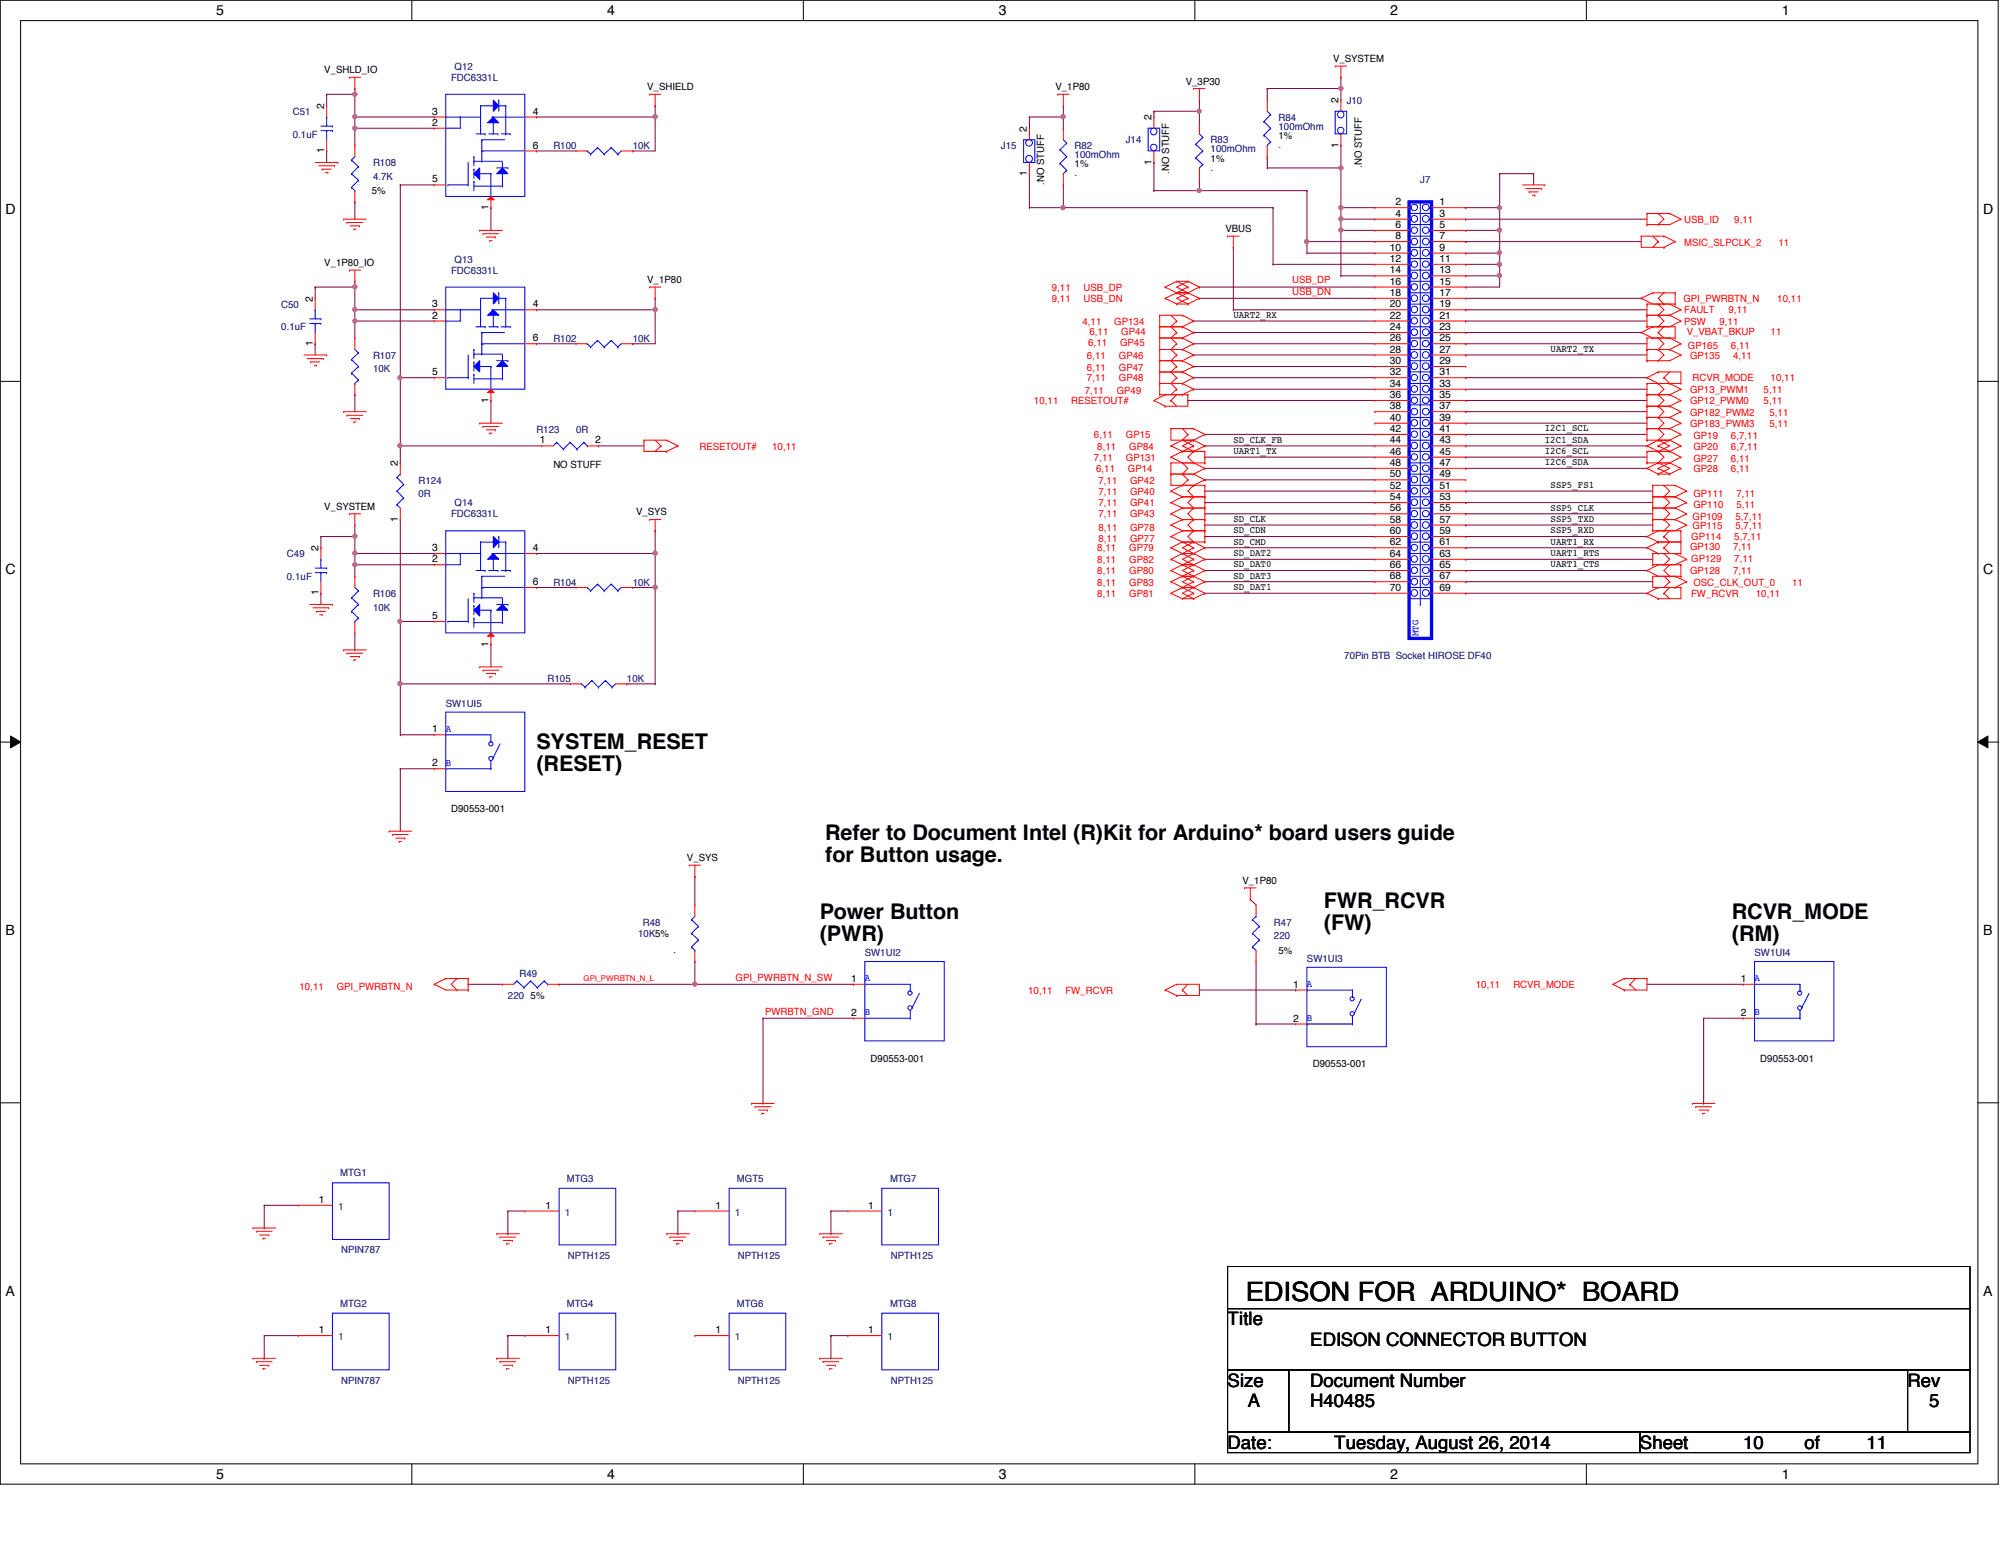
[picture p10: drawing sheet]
<svg xmlns="http://www.w3.org/2000/svg" width="279mm" height="216mm" viewBox="0 0 279 216" stroke-linecap="round" stroke-linejoin="round" font-family="sans-serif">
<defs><g id="words">
<text font-size="3.7" x="174" y="181.7">EDISON FOR ARDUINO* BOARD</text>
<g font-size="3">
<text x="74.9" y="104.6">SYSTEM_RESET</text>
<text x="74.9" y="107.7">(RESET)</text>
<text x="115.3" y="117.3">Refer to Document Intel (R)Kit for Arduino* board users guide</text>
<text x="115.3" y="120.4">for Button usage.</text>
<text x="114.5" y="128.4">Power Button</text>
<text x="114.5" y="131.4">(PWR)</text>
<text x="185" y="126.7">FWR_RCVR</text>
<text x="185" y="129.8">(FW)</text>
<text x="241.9" y="128.4">RCVR_MODE</text>
<text x="241.9" y="131.4">(RM)</text>
</g>
<g font-size="2.6">
<text x="171.5" y="185.1">Title</text>
<text x="183" y="187.9">EDISON CONNECTOR BUTTON</text>
<text x="171.5" y="193.6">Size</text>
<text x="174.3" y="196.5">A</text>
<text x="183" y="196.5">H40485</text>
<text x="183" y="193.6">Document Number</text>
<text x="266.5" y="193.6">Rev</text>
<text x="269.5" y="196.5">5</text>
<text x="171.5" y="202.3">Date:</text>
<text x="186.4" y="202.3">Tuesday, August 26, 2014</text>
<text x="229.1" y="202.3">Sheet</text>
<text x="243.5" y="202.3">10</text>
<text x="252.1" y="202.3">of</text>
<text x="260.8" y="202.3">11</text>
</g>
<g font-size="2">
<text x="30.2" y="2.2">5</text>
<text x="84.8" y="2.2">4</text>
<text x="139.5" y="2.2">3</text>
<text x="194.2" y="2.2">2</text>
<text x="248.9" y="2.2">1</text>
<text x=".8" y="29.8">D</text>
<text x="277" y="29.8">D</text>
<text x=".8" y="80.2">C</text>
<text x="277" y="80.2">C</text>
<text x=".8" y="130.6">B</text>
<text x="277" y="130.6">B</text>
<text x=".8" y="181">A</text>
<text x="277" y="181">A</text>
<text x="30.2" y="206.5">5</text>
<text x="84.8" y="206.5">4</text>
<text x="139.5" y="206.5">3</text>
<text x="194.2" y="206.5">2</text>
<text x="248.9" y="206.5">1</text>
</g>
<g font-size="1.4">
<text x="45.3" y="10.2">V_SHLD_IO</text>
<text x="165.7" y="11.8">V_3P30</text>
<text x="186.2" y="8.6">V_SYSTEM</text>
<text x="45.3" y="15.2" transform="rotate(-90 45.3 15.2)">2</text>
<text x="60.4" y="16">3</text>
<text x="60.4" y="17.6">2</text>
<text x="74.4" y="16">4</text>
<text x="90.4" y="12.6">V_SHIELD</text>
<text x="147.4" y="12.6">V_1P80</text>
<text x="160.9" y="16.8" transform="rotate(-90 160.9 16.8)">2</text>
<text x="187" y="14.4" transform="rotate(-90 187 14.4)">2</text>
<text x="45.3" y="21.4" transform="rotate(-90 45.3 21.4)">1</text>
<text x="74.4" y="20.7">6</text>
<text x="143.5" y="18.4" transform="rotate(-90 143.5 18.4)">2</text>
<text x="150.1" y="23.4">1%</text>
<text x="160.9" y="23" transform="rotate(-90 160.9 23)">1</text>
<text x="169.1" y="23.8">.</text>
<text x="169.1" y="22.6">1%</text>
<text x="178.6" y="20.7">.</text>
<text x="178.6" y="19.4">1%</text>
<text x="187" y="20.6" transform="rotate(-90 187 20.6)">1</text>
<text x="190.2" y="23.5" transform="rotate(-90 190.2 23.5)">.NO STUFF</text>
<text x="51.9" y="27.1">5%</text>
<text x="60.4" y="25.5">5</text>
<text x="68.2" y="29.3" transform="rotate(-90 68.2 29.3)">1</text>
<text x="143.5" y="24.6" transform="rotate(-90 143.5 24.6)">1</text>
<text x="145.9" y="25.8" transform="rotate(-90 145.9 25.8)">.NO STUFF</text>
<text x="150.1" y="24.6">.</text>
<text x="163.3" y="24.3" transform="rotate(-90 163.3 24.3)">.NO STUFF</text>
<text x="194.9" y="28.7">2</text>
<text x="201.1" y="28.7">1</text>
<text x="171.2" y="32.4">VBUS</text>
<text x="194.1" y="35">10</text>
<text x="194.9" y="30.3">4</text>
<text x="194.9" y="31.8">6</text>
<text x="194.9" y="33.4">8</text>
<text x="201.1" y="30.3">3</text>
<text x="201.1" y="31.8">5</text>
<text x="201.1" y="33.4">7</text>
<text x="201.1" y="35">9</text>
<text x="45.3" y="37.1">V_1P80_IO</text>
<text x="90.4" y="39.5">V_1P80</text>
<text x="194.1" y="36.6">12</text>
<text x="194.1" y="38.2">14</text>
<text x="194.1" y="39.8">16</text>
<text x="194.1" y="41.3">18</text>
<text x="201.1" y="36.6">11</text>
<text x="201.1" y="38.2">13</text>
<text x="201.1" y="39.8">15</text>
<text x="201.1" y="41.3">17</text>
<text x="43.7" y="42.2" transform="rotate(-90 43.7 42.2)">2</text>
<text x="60.4" y="42.9">3</text>
<text x="60.4" y="44.5">2</text>
<text x="74.4" y="42.9">4</text>
<text x="74.4" y="47.7">6</text>
<text x="172.3" y="44.4">UART2_RX</text>
<text x="194.1" y="44.5">22</text>
<text x="194.1" y="46.1">24</text>
<text x="194.1" y="47.7">26</text>
<text x="194.1" y="42.9">20</text>
<text x="201.1" y="42.9">19</text>
<text x="201.1" y="44.5">21</text>
<text x="201.1" y="46.1">23</text>
<text x="201.1" y="47.7">25</text>
<text x="43.7" y="48.3" transform="rotate(-90 43.7 48.3)">1</text>
<text x="60.4" y="52.4">5</text>
<text x="194.1" y="49.2">28</text>
<text x="194.1" y="50.8">30</text>
<text x="194.1" y="52.4">32</text>
<text x="201.1" y="49.2">27</text>
<text x="201.1" y="50.8">29</text>
<text x="201.1" y="52.4">31</text>
<text x="216.6" y="49.1">UART2_TX</text>
<text x="68.2" y="56.3" transform="rotate(-90 68.2 56.3)">1</text>
<text x="194.1" y="54">34</text>
<text x="194.1" y="55.6">36</text>
<text x="194.1" y="57.2">38</text>
<text x="194.1" y="58.8">40</text>
<text x="201.1" y="54">33</text>
<text x="201.1" y="55.6">35</text>
<text x="201.1" y="57.2">37</text>
<text x="201.1" y="58.8">39</text>
<text x="55.6" y="65.1" transform="rotate(-90 55.6 65.1)">2</text>
<text x="75.4" y="61.9">1</text>
<text x="77.3" y="65.3">NO STUFF</text>
<text x="83.1" y="61.9">2</text>
<text x="172.3" y="63.4">UART1_TX</text>
<text x="172.3" y="61.8">SD_CLK_FB</text>
<text x="194.1" y="60.3">42</text>
<text x="194.1" y="61.9">44</text>
<text x="194.1" y="63.5">46</text>
<text x="194.1" y="65.1">48</text>
<text x="201.1" y="60.3">41</text>
<text x="201.1" y="61.9">43</text>
<text x="201.1" y="63.5">45</text>
<text x="201.1" y="65.1">47</text>
<text x="215.8" y="61.8">I2C1_SDA</text>
<text x="215.8" y="60.2">I2C1_SCL</text>
<text x="215.8" y="63.4">I2C6_SCL</text>
<text x="215.8" y="65">I2C6_SDA</text>
<text x="45.3" y="71.2">V_SYSTEM</text>
<text x="88.9" y="72">V_SYS</text>
<text x="194.1" y="66.7">50</text>
<text x="194.1" y="68.2">52</text>
<text x="194.1" y="69.8">54</text>
<text x="194.1" y="71.4">56</text>
<text x="201.1" y="66.7">49</text>
<text x="201.1" y="68.2">51</text>
<text x="201.1" y="69.8">53</text>
<text x="201.1" y="71.4">55</text>
<text x="216.6" y="68.2">SSP5_FS1</text>
<text x="216.6" y="71.3">SSP5_CLK</text>
<text x="44.5" y="77" transform="rotate(-90 44.5 77)">2</text>
<text x="55.6" y="72.9" transform="rotate(-90 55.6 72.9)">1</text>
<text x="60.4" y="77">3</text>
<text x="74.4" y="77">4</text>
<text x="172.3" y="72.9">SD_CLK</text>
<text x="172.3" y="74.5">SD_CDN</text>
<text x="172.3" y="76.1">SD_CMD</text>
<text x="172.3" y="77.6">SD_DAT2</text>
<text x="194.1" y="73">58</text>
<text x="194.1" y="74.6">60</text>
<text x="194.1" y="76.2">62</text>
<text x="194.1" y="77.8">64</text>
<text x="201.1" y="73">57</text>
<text x="201.1" y="74.6">59</text>
<text x="201.1" y="76.2">61</text>
<text x="201.1" y="77.8">63</text>
<text x="216.6" y="72.9">SSP5_TXD</text>
<text x="216.6" y="74.5">SSP5_RXD</text>
<text x="216.6" y="76.1">UART1_RX</text>
<text x="216.6" y="77.6">UART1_RTS</text>
<text x="44.5" y="83.1" transform="rotate(-90 44.5 83.1)">1</text>
<text x="60.4" y="78.5">2</text>
<text x="74.4" y="81.7">6</text>
<text x="172.3" y="79.2">SD_DAT0</text>
<text x="172.3" y="80.8">SD_DAT3</text>
<text x="172.3" y="82.4">SD_DAT1</text>
<text x="194.1" y="79.3">66</text>
<text x="194.1" y="80.9">68</text>
<text x="194.1" y="82.5">70</text>
<text x="201.1" y="79.3">65</text>
<text x="201.1" y="80.9">67</text>
<text x="201.1" y="82.5">69</text>
<text x="216.6" y="79.2">UART1_CTS</text>
<text x="60.4" y="86.4">5</text>
<text x="68.2" y="90.3" transform="rotate(-90 68.2 90.3)">1</text>
<text x="60.4" y="102.3">1</text>
<text x="60.4" y="107">2</text>
<text x="63" y="113.5">D90553-001</text>
<text x="96" y="120.2">V_SYS</text>
<text x="173.6" y="123.4">V_1P80</text>
<text x="94.1" y="133.1">.</text>
<text x="118.9" y="137.1">1</text>
<text x="178.6" y="133.2">5%</text>
<text x="180.7" y="137.9">1</text>
<text x="243.2" y="137.1">1</text>
<text x="74.1" y="139.6">5%</text>
<text x="118.9" y="141.9">2</text>
<text x="180.7" y="142.7">2</text>
<text x="243.2" y="141.9">2</text>
<text x="121.6" y="148.3">D90553-001</text>
<text x="183.4" y="149.1">D90553-001</text>
<text x="245.9" y="148.3">D90553-001</text>
<text x="44.5" y="168">1</text>
<text x="76.2" y="168.8">1</text>
<text x="99.9" y="168.8">1</text>
<text x="121.3" y="168.8">1</text>
<text x="44.5" y="186.2">1</text>
<text x="76.2" y="186.2">1</text>
<text x="99.9" y="186.2">1</text>
<text x="121.3" y="186.2">1</text>
</g>
<g font-size="1.4" fill="#000080">
<text x="63" y="11.3">FDC6331L</text>
<text x="63.5" y="9.7">Q12</text>
<text x="40.9" y="16.1">C51</text>
<text x="178.6" y="16.8">R84</text>
<text x="188.1" y="14.5">J10</text>
<text x="40.9" y="19.2">0.1uF</text>
<text x="52.1" y="23.2">R108</text>
<text x="77.3" y="20.8">R100</text>
<text x="88.4" y="20.8">10K</text>
<text x="139.8" y="20.8">J15</text>
<text x="150.1" y="20.8">R82</text>
<text x="150.1" y="22.1">100mOhm</text>
<text x="157.3" y="20">J14</text>
<text x="169.1" y="20">R83</text>
<text x="169.1" y="21.3">100mOhm</text>
<text x="178.6" y="18.1">100mOhm</text>
<text x="52.1" y="25.1">4.7K</text>
<text x="198.4" y="25.6">J7</text>
<text x="63" y="38.2">FDC6331L</text>
<text x="63.5" y="36.7">Q13</text>
<text x="39.3" y="46.1">0.1uF</text>
<text x="39.3" y="43">C50</text>
<text x="77.3" y="47.8">R102</text>
<text x="88.4" y="47.8">10K</text>
<text x="52.1" y="50.1">R107</text>
<text x="52.1" y="52">10K</text>
<text x="74.9" y="60.4">R123</text>
<text x="80.5" y="60.4">0R</text>
<text x="58.5" y="67.5">R124</text>
<text x="58.5" y="69.4">0R</text>
<text x="63.5" y="70.7">Q14</text>
<text x="40.1" y="77.8">C49</text>
<text x="63" y="72.3">FDC6331L</text>
<text x="40.1" y="81">0.1uF</text>
<text x="52.1" y="83.4">R106</text>
<text x="77.3" y="81.8">R104</text>
<text x="88.4" y="81.8">10K</text>
<text x="52.1" y="85.3">10K</text>
<text x="76.5" y="95.2">R105</text>
<text x="87.6" y="95.2">10K</text>
<text x="187.8" y="92.1">70Pin BTB Socket HIROSE DF40</text>
<text x="62.3" y="98.7">SW1UI5</text>
<text x="89.2" y="130.9">10K5%</text>
<text x="89.8" y="129.3">R48</text>
<text x="178" y="129.3">R47</text>
<text x="178" y="131.1">220</text>
<text x="72.6" y="136.4">R49</text>
<text x="120.8" y="133.6">SW1UI2</text>
<text x="182.6" y="134.3">SW1UI3</text>
<text x="245.1" y="133.6">SW1UI4</text>
<text x="71" y="139.6">220</text>
<text x="47.5" y="164.3">MTG1</text>
<text x="79.2" y="165.1">MTG3</text>
<text x="103" y="165.1">MGT5</text>
<text x="124.3" y="165.1">MTG7</text>
<text x="47.7" y="175">NPIN787</text>
<text x="79.3" y="175.8">NPTH125</text>
<text x="103.1" y="175.8">NPTH125</text>
<text x="124.5" y="175.8">NPTH125</text>
<text x="47.5" y="182.5">MTG2</text>
<text x="79.2" y="182.5">MTG4</text>
<text x="103" y="182.5">MTG6</text>
<text x="124.3" y="182.5">MTG8</text>
<text x="47.7" y="193.3">NPIN787</text>
<text x="79.3" y="193.3">NPTH125</text>
<text x="103.1" y="193.3">NPTH125</text>
<text x="124.5" y="193.3">NPTH125</text>
</g>
<g font-size="1.4" fill="#f00">
<text x="235.3" y="31.1">USB_ID</text>
<text x="235.3" y="34.3">MSIC_SLPCLK_2</text>
<text x="242.3" y="31.1">9,11</text>
<text x="248.5" y="34.3">11</text>
<text x="146.9" y="40.6">9,11</text>
<text x="151.4" y="40.6">USB_DP</text>
<text x="180.5" y="39.6">USB_DP</text>
<text x="180.5" y="41.1">USB_DN</text>
<text x="146.9" y="42.2">9,11</text>
<text x="151.2" y="45.3">4,11</text>
<text x="151.4" y="42.2">USB_DN</text>
<text x="152.2" y="46.8">6,11</text>
<text x="155.7" y="45.3">GP134</text>
<text x="156.6" y="46.8">GP44</text>
<text x="235.2" y="42.2">GPI_PWRBTN_N</text>
<text x="235.3" y="45.3">PSW</text>
<text x="235.3" y="43.8">FAULT</text>
<text x="235.6" y="46.8">V_VBAT_BKUP</text>
<text x="240.2" y="45.3">9,11</text>
<text x="241.5" y="43.8">9,11</text>
<text x="247.4" y="46.8">11</text>
<text x="248.3" y="42.2">10,11</text>
<text x="151.8" y="50.1">6,11</text>
<text x="151.8" y="51.9">6,11</text>
<text x="151.8" y="53.3">7,11</text>
<text x="152" y="48.3">6,11</text>
<text x="156.3" y="50.1">GP46</text>
<text x="156.3" y="51.9">GP47</text>
<text x="156.3" y="53.3">GP48</text>
<text x="156.5" y="48.3">GP45</text>
<text x="235.8" y="48.7">GP165</text>
<text x="236.1" y="50.1">GP135</text>
<text x="236.4" y="53.3">RCVR_MODE</text>
<text x="241.8" y="48.7">6,11</text>
<text x="242.1" y="50.1">4,11</text>
<text x="247.4" y="53.3">10,11</text>
<text x="144.4" y="56.4">10,11</text>
<text x="149.6" y="56.4">RESETOUT#</text>
<text x="151.6" y="55">7,11</text>
<text x="156" y="55">GP49</text>
<text x="236.1" y="56.4">GP12_PWM0</text>
<text x="236.1" y="58">GP182_PWM2</text>
<text x="236.1" y="59.6">GP183_PWM3</text>
<text x="236.1" y="54.9">GP13_PWM1</text>
<text x="246.4" y="56.4">5,11</text>
<text x="246.4" y="54.9">5,11</text>
<text x="247.2" y="58">5,11</text>
<text x="247.2" y="59.6">5,11</text>
<text x="97.7" y="62.8">RESETOUT#</text>
<text x="107.9" y="62.8">10,11</text>
<text x="152.8" y="64.3">7,11</text>
<text x="152.8" y="61.2">6,11</text>
<text x="153.1" y="66">6,11</text>
<text x="153.3" y="62.8">8,11</text>
<text x="157.3" y="64.3">GP131</text>
<text x="157.3" y="61.2">GP15</text>
<text x="157.6" y="66">GP14</text>
<text x="157.7" y="62.8">GP84</text>
<text x="236.6" y="61.3">GP19</text>
<text x="236.6" y="62.8">GP20</text>
<text x="236.6" y="64.5">GP27</text>
<text x="236.6" y="66">GP28</text>
<text x="241.8" y="61.3">6,7,11</text>
<text x="241.8" y="62.8">6,7,11</text>
<text x="241.8" y="64.5">6,11</text>
<text x="241.8" y="66">6,11</text>
<text x="153.5" y="67.5">7,11</text>
<text x="153.5" y="69.1">7,11</text>
<text x="153.5" y="70.7">7,11</text>
<text x="157.9" y="67.5">GP42</text>
<text x="157.9" y="69.1">GP40</text>
<text x="157.9" y="70.7">GP41</text>
<text x="236.6" y="71">GP110</text>
<text x="236.6" y="69.4">GP111</text>
<text x="242.6" y="71">5,11</text>
<text x="242.6" y="69.4">7,11</text>
<text x="153.3" y="77">8,11</text>
<text x="153.5" y="72.3">7,11</text>
<text x="153.5" y="74.2">8,11</text>
<text x="153.5" y="75.7">8,11</text>
<text x="157.7" y="77">GP79</text>
<text x="157.9" y="72.3">GP43</text>
<text x="157.9" y="74.2">GP78</text>
<text x="157.9" y="75.7">GP77</text>
<text x="236.1" y="76.9">GP130</text>
<text x="236.3" y="75.4">GP114</text>
<text x="236.4" y="73.9">GP115</text>
<text x="236.4" y="72.6">GP109</text>
<text x="242.1" y="76.9">7,11</text>
<text x="242.3" y="75.4">5,7,11</text>
<text x="242.4" y="73.9">5,7,11</text>
<text x="242.4" y="72.6">5,7,11</text>
<text x="153.3" y="80.2">8,11</text>
<text x="153.3" y="83.4">8,11</text>
<text x="153.3" y="78.6">8,11</text>
<text x="153.3" y="81.8">8,11</text>
<text x="157.7" y="80.2">GP80</text>
<text x="157.7" y="83.4">GP81</text>
<text x="157.7" y="78.6">GP82</text>
<text x="157.7" y="81.8">GP83</text>
<text x="236.1" y="80.2">GP128</text>
<text x="236.3" y="83.4">FW_RCVR</text>
<text x="236.3" y="78.4">GP129</text>
<text x="236.6" y="81.8">OSC_CLK_OUT_0</text>
<text x="242.1" y="80.2">7,11</text>
<text x="242.3" y="78.4">7,11</text>
<text x="245.3" y="83.4">10,11</text>
<text x="250.4" y="81.8">11</text>
<text x="102.7" y="136.9">GPI_PWRBTN_N_SW</text>
<text x="206.2" y="138">10,11</text>
<text x="211.4" y="138">RCVR_MODE</text>
<text x="41.8" y="138.3">10,11</text>
<text x="47" y="138.3">GPI_PWRBTN_N</text>
<text x="106.9" y="141.7">PWRBTN_GND</text>
<text x="143.6" y="138.8">10,11</text>
<text x="148.8" y="138.8">FW_RCVR</text>
</g>
<g font-size="1.4" fill="#00f">
<text x="198.2" y="88.9" transform="rotate(-90 198.2 88.9)">MTG</text>
<text x="62.3" y="102.2">A</text>
<text x="62.3" y="106.9">B</text>
<text x="120.8" y="137">A</text>
<text x="182.6" y="137.8">A</text>
<text x="245.1" y="137">A</text>
<text x="120.8" y="141.8">B</text>
<text x="182.6" y="142.6">B</text>
<text x="245.1" y="141.8">B</text>
</g>
<g font-size="1.4" fill="#004080">
<text x="47.2" y="169">1</text>
<text x="78.9" y="169.8">1</text>
<text x="102.7" y="169.8">1</text>
<text x="124" y="169.8">1</text>
<text x="47.2" y="187.2">1</text>
<text x="78.9" y="187.2">1</text>
<text x="102.7" y="187.2">1</text>
<text x="124" y="187.2">1</text>
</g>
<text font-size="1.1" fill="#f00" x="81.5" y="136.9">GPI_PWRBTN_N_L</text>
</g></defs>
<path d="M0 0h279.1v207.3h-279.1zM2.9 2.9h273.4v201.5h-273.4z" fill="none" stroke="#000" stroke-width=".14"/>
<g fill="#fff">
<path d="M30.2 .4h1.1v2.2h-1.1z"/>
<path d="M30.2 204.8h1.1v2.2h-1.1z"/>
</g>
<path d="M57.5 0v2.9M57.5 204.4v2.9" fill="none" stroke="#000" stroke-width=".14"/>
<g fill="#fff">
<path d="M84.8 .4h1.1v2.2h-1.1z"/>
<path d="M84.8 204.8h1.1v2.2h-1.1z"/>
</g>
<path d="M112.2 0v2.9M112.2 204.4v2.9" fill="none" stroke="#000" stroke-width=".14"/>
<g fill="#fff">
<path d="M139.5 .4h1.1v2.2h-1.1z"/>
<path d="M139.5 204.8h1.1v2.2h-1.1z"/>
</g>
<path d="M166.9 0v2.9M166.9 204.4v2.9" fill="none" stroke="#000" stroke-width=".14"/>
<g fill="#fff">
<path d="M194.2 .4h1.1v2.2h-1.1z"/>
<path d="M194.2 204.8h1.1v2.2h-1.1z"/>
</g>
<path d="M221.6 0v2.9M221.6 204.4v2.9" fill="none" stroke="#000" stroke-width=".14"/>
<g fill="#fff">
<path d="M248.9 .4h1.1v2.2h-1.1z"/>
<path d="M248.9 204.8h1.1v2.2h-1.1z"/>
<path d="M.8 28.1h1.4v2.2h-1.4z"/>
<path d="M277 28.1h1.4v2.2h-1.4z"/>
<path d="M.8 78.4h1.4v2.2h-1.4z"/>
<path d="M277 78.4h1.4v2.2h-1.4z"/>
</g>
<path d="M0 53.3h2.9M276.3 53.3h2.8" fill="none" stroke="#000" stroke-width=".14"/>
<g fill="#fff">
<path d="M.8 128.8h1.3v2.2h-1.3z"/>
<path d="M277 128.8h1.3v2.2h-1.3z"/>
</g>
<path d="M0 103.6h2.9M1.5 102.8l1.4 .8-1.4 .8zM276.3 103.6l1.4-.8v1.6zM276.3 103.6h2.8" fill="none" stroke="#000" stroke-width=".14"/>
<path d="M1.5 102.8l1.4 .8-1.4 .8zM276.3 103.6l1.4-.8v1.6z" fill="#000"/>
<g fill="#fff">
<path d="M.8 179.2h1.3v2.2h-1.3z"/>
<path d="M277 179.2h1.3v2.2h-1.3z"/>
</g>
<path d="M0 154h2.9M276.3 154h2.8" fill="none" stroke="#000" stroke-width=".14"/>
<path d="M97.1 137.5h22.2M119.3 137.5h.1M106.6 142.2h.1M106.6 142.2h12.7" fill="none" stroke="#800040" stroke-width=".14"/>
<circle cx="97.1" cy="137.4" r=".29" fill="#f0f"/>
<circle cx="97.1" cy="137.4" r=".29" fill="none" stroke="#f0f" stroke-width=".14"/>
<g fill="none" stroke="#800040" stroke-width=".14">
<path d="M204.8 30.6h.1M204.8 33.7h.1M204.8 38.5h.1M204.8 30.6h25.3M204.8 33.7h24.5M209.5 36.9h.1M209.5 36.9v1.6h-4.7M166.8 46.4h.1M166.8 48h.1M166.8 49.6h.1M166.8 51.2h.1M166.8 54.4h.1"/>
<path d="M166.8 52.7h.1M166.8 46.4h25.3M166.8 48h25.3M166.8 49.6h25.3M166.8 51.2h25.3M166.8 54.4h25.3M166.8 52.7h25.3M204.8 52.7h.1M204.8 52.7h25.3M168.3 63.8h.1M168.3 65.4h.1M168.3 63.8h23.8"/>
<path d="M168.3 65.4h23.8M204.8 74.9h.1M204.8 73.3h.1M204.8 70.2h.1M204.8 71.8h.1M204.8 68.6h.1M204.8 79.7h.1M204.8 78.1h.1M204.8 76.5h.1M204.8 74.9h25.3M204.8 73.3h26.1M204.8 70.2h26.1"/>
<path d="M204.8 71.8h26.1M204.8 68.6h26.1M204.8 79.7h25.3M204.8 78.1h26.1M204.8 76.5h25.3M204.8 82.8h.1M204.8 81.2h.1M204.8 82.8h25.3M204.8 81.2h26.1M65.4 137.5h.1M65.4 137.5h4.8M78.1 137.5h.1"/>
<path d="M97.1 134.3h.1M97.1 122.4h.1M97.1 134.3v3.2h-19M97.1 122.4v4M175.5 134.3v8.7M106.6 154.1h.1M106.6 142.2v11.9M175.5 143h.1"/>
</g>
<circle cx="209.5" cy="38.5" r=".3" fill="#f0f"/>
<circle cx="209.5" cy="38.5" r=".3" fill="none" stroke="#f0f" stroke-width=".14"/>
<g fill="none" stroke="#800040" stroke-width=".14">
<path d="M172.3 34.5h.1M172.3 34.5v8.8M187.3 20.3h.1M187.3 32.2h.1M187.3 30.6h.1M187.3 20.3v3.2M187.3 30.6v1.6M187.3 32.2h4.8M187.3 30.6h4.8M209.5 38.5h.1M209.5 38.5v1.6h-4.7M165.9 55.9h.1"/>
<path d="M165.9 55.9h26.2M166.8 44.8h.1M166.8 44.8h25.3M172.3 43.3h.1M172.3 43.3h19.8M204.8 40.1h.1M204.8 41.7h.1M204.8 55.9h.1M204.8 54.4h.1M204.8 59.1h.1M204.8 57.5h.1M204.8 41.7h24.5"/>
<path d="M204.8 55.9h25.3M204.8 54.4h25.3M204.8 59.1h25.3M204.8 57.5h25.3M168.3 67h.1M168.3 68.6h.1M168.3 70.2h.1M168.3 71.8h.1M168.3 78.1h.1M168.3 79.7h.1M168.3 74.9h.1M168.3 76.5h.1"/>
<path d="M168.3 73.3h.1M168.3 67h23.8M168.3 68.6h23.8M168.3 70.2h23.8M168.3 71.8h23.8M168.3 78.1h23.8M168.3 79.7h23.8M168.3 74.9h23.8M168.3 76.5h23.8M168.3 73.3h23.8M204.8 62.3h.1M204.8 60.7h.1"/>
<path d="M204.8 63.8h.1M204.8 65.4h.1M204.8 62.3h25.3M204.8 60.7h25.3M204.8 63.8h25.3M204.8 65.4h25.3M168.3 81.2h.1M168.3 82.8h.1M168.3 81.2h23.8M168.3 82.8h23.8"/>
</g>
<circle cx="187.3" cy="32.1" r=".3" fill="#f0f"/>
<circle cx="187.3" cy="32.1" r=".3" fill="none" stroke="#f0f" stroke-width=".14"/>
<circle cx="187.3" cy="30.6" r=".3" fill="#f0f"/>
<circle cx="187.3" cy="30.6" r=".3" fill="none" stroke="#f0f" stroke-width=".14"/>
<path d="M187.3 29h.1M187.3 29h4.8M187.3 29v1.6M204.8 32.2h.1M204.8 32.2h4.7M209.5 24.3h.1M209.5 24.3v4.7" fill="none" stroke="#800040" stroke-width=".14"/>
<circle cx="209.5" cy="29" r=".3" fill="#f0f"/>
<circle cx="209.5" cy="29" r=".3" fill="none" stroke="#f0f" stroke-width=".14"/>
<path d="M204.8 29h.1M204.8 29h4.7M209.5 24.3h.1M209.5 29h.1M209.5 32.2h.1M209.5 24.3h4.7M209.5 29v6.3M214.2 24.3h.1M214.2 24.3v1.5" fill="none" stroke="#800040" stroke-width=".14"/>
<circle cx="209.5" cy="32.1" r=".3" fill="#f0f"/>
<circle cx="209.5" cy="32.1" r=".3" fill="none" stroke="#f0f" stroke-width=".14"/>
<path d="M204.8 35.3h.1M204.8 36.9h.1M204.8 35.3h4.7M209.5 35.3h.1M209.5 35.3v1.6h-4.7" fill="none" stroke="#800040" stroke-width=".14"/>
<circle cx="209.5" cy="36.9" r=".3" fill="#f0f"/>
<circle cx="209.5" cy="36.9" r=".3" fill="none" stroke="#f0f" stroke-width=".14"/>
<circle cx="209.5" cy="35.3" r=".3" fill="#f0f"/>
<circle cx="209.5" cy="35.3" r=".3" fill="none" stroke="#f0f" stroke-width=".14"/>
<path d="M182.6 35.3h.1M182.6 26.6h.1M182.6 35.3h9.5M182.6 26.6v7.1M167.6 40.1h.1M167.6 41.7h.1M167.6 40.1h24.5M167.6 41.7h24.5" fill="none" stroke="#800040" stroke-width=".14"/>
<circle cx="182.5" cy="33.7" r=".3" fill="#f0f"/>
<circle cx="182.5" cy="33.7" r=".3" fill="none" stroke="#f0f" stroke-width=".14"/>
<g fill="none" stroke="#800040" stroke-width=".14">
<path d="M148.5 14.8h.1M148.5 14.8v1.5M143.8 29h.1M143.8 29h4.7M161.2 26.6h.1M161.2 26.6h6.4M177.8 36.9h.1M177.8 29h.1M177.8 36.9h14.3M177.8 29v7.9M182.6 33.7h.1M182.6 33.7h9.5"/>
<path d="M182.6 33.7v1.6"/>
</g>
<circle cx="148.5" cy="16.3" r=".3" fill="#f0f"/>
<circle cx="148.5" cy="16.3" r=".3" fill="none" stroke="#f0f" stroke-width=".14"/>
<g fill="none" stroke="#800040" stroke-width=".14">
<path d="M187.3 10.8h.1M187.3 10.8v1.6M177 23.5h.1M177 23.5h10.3M187.3 23.5h.1M187.3 23.5v5.5M204.8 49.6h.1M204.8 44.8h.1M204.8 43.3h.1M204.8 46.4h.1M204.8 48h.1M204.8 49.6h25.3"/>
<path d="M204.8 44.8h25.3M204.8 43.3h25.3M204.8 46.4h24.5M204.8 48h25.3M167.6 138.3h13.4M181 138.3h.1M230.1 137.5h13.4M243.5 137.5h.1M175.5 143h.1M175.5 143h5.5M238 154.1h.1M238 142.2h.1"/>
<path d="M238 142.2v11.9M238 142.2h5.5"/>
</g>
<circle cx="187.3" cy="29" r=".3" fill="#f0f"/>
<circle cx="187.3" cy="29" r=".3" fill="none" stroke="#f0f" stroke-width=".14"/>
<circle cx="187.3" cy="23.4" r=".3" fill="#f0f"/>
<circle cx="187.3" cy="23.4" r=".3" fill="none" stroke="#f0f" stroke-width=".14"/>
<path d="M177 12.4h.1M177 12.4h10.3" fill="none" stroke="#800040" stroke-width=".14"/>
<circle cx="187.3" cy="12.4" r=".3" fill="#f0f"/>
<circle cx="187.3" cy="12.4" r=".3" fill="none" stroke="#f0f" stroke-width=".14"/>
<g fill="none" stroke="#800040" stroke-width=".14">
<path d="M143.8 16.3h.1M143.8 16.3v1.6M143.8 16.3h4.7M148.5 16.3h.1M148.5 16.3v1.6M161.2 15.5h.1M161.2 15.5v.8M167.6 14h.1M167.6 14v1.5h-6.4M187.3 12.4h.1M187.3 12.4v1.6M143.8 24.3h.1"/>
<path d="M143.8 24.3v4.7M148.5 25.8h.1M148.5 25.8v3.2M161.2 22.7h.1M161.2 22.7v3.9M174.7 125.6h.1M174.7 125.6l.8 .8"/>
</g>
<circle cx="148.5" cy="29" r=".3" fill="#f0f"/>
<circle cx="148.5" cy="29" r=".3" fill="none" stroke="#f0f" stroke-width=".14"/>
<path d="M167.6 15.5h.1M167.6 15.5v1.6M148.5 29h.1M148.5 29h29.3" fill="none" stroke="#800040" stroke-width=".14"/>
<circle cx="167.5" cy="15.5" r=".3" fill="#f0f"/>
<circle cx="167.5" cy="15.5" r=".3" fill="none" stroke="#f0f" stroke-width=".14"/>
<path d="M167.6 25.1h.1M167.6 26.6h.1M167.6 25.1v1.5M167.6 26.6h15" fill="none" stroke="#800040" stroke-width=".14"/>
<circle cx="167.5" cy="26.6" r=".29" fill="#f0f"/>
<circle cx="167.5" cy="26.6" r=".29" fill="none" stroke="#f0f" stroke-width=".14"/>
<g fill="none" stroke="#800040" stroke-width=".14">
<path d="M74.9 16.3h.1M74.9 16.3h16.6M91.5 16.3h.1M91.5 14.8h.1M91.5 14.8v6.3h-3.1M177 12.4h.1M177 12.4v1.6M74.9 21.1h.1M74.9 21.1h5.6M88.4 21.1h.1M177 21.9h.1M177 21.9v1.6"/>
<path d="M36.9 168.3h.1M36.9 171.5h.1M36.9 168.3h4.8M36.9 168.3v3.2M71 172.3h.1M71 169.1h.1M71 169.1v3.2M71 169.1h2.3M94.7 172.3h.1M94.7 169.1h.1M94.7 169.1h2.4M94.7 169.1v3.2"/>
<path d="M116.1 172.3h.1M116.1 169.1h.1M116.1 169.1h2.3M116.1 169.1v3.2M36.9 186.5h.1M36.9 189.7h.1M36.9 186.5v3.2M36.9 186.5h4.8M71 186.5h.1M71 186.5h2.3M71 186.5v3.2M116.1 186.5h.1"/>
<path d="M116.1 186.5h2.3M116.1 186.5v3.2"/>
</g>
<circle cx="91.5" cy="16.3" r=".3" fill="#f0f"/>
<circle cx="91.5" cy="16.3" r=".3" fill="none" stroke="#f0f" stroke-width=".14"/>
<path d="M49.6 16.3h.1M49.6 12.4h.1M49.6 17.9h.1M49.6 16.3h11.1M49.6 12.4v.8M49.6 16.3v1.6M49.6 17.9h11.1" fill="none" stroke="#800040" stroke-width=".14"/>
<circle cx="49.6" cy="17.9" r=".3" fill="#f0f"/>
<circle cx="49.6" cy="17.9" r=".3" fill="none" stroke="#f0f" stroke-width=".14"/>
<path d="M68.6 29h.1M68.6 29v3.2M74.9 48h.1M74.9 43.3h.1M74.9 48h5.6M74.9 43.3h16.6" fill="none" stroke="#800040" stroke-width=".14"/>
<circle cx="91.5" cy="43.2" r=".3" fill="#f0f"/>
<circle cx="91.5" cy="43.2" r=".3" fill="none" stroke="#f0f" stroke-width=".14"/>
<path d="M49.6 39.3h.1M49.6 39.3v.8M49.6 43.3h.1M49.6 44.8h.1M49.6 43.3h11.1M49.6 43.3v1.5M49.6 44.8h11.1M88.4 48h.1M91.5 43.3h.1M91.5 41.7h.1M91.5 41.7v6.3h-3.1" fill="none" stroke="#800040" stroke-width=".14"/>
<circle cx="49.6" cy="44.8" r=".3" fill="#f0f"/>
<circle cx="49.6" cy="44.8" r=".3" fill="none" stroke="#f0f" stroke-width=".14"/>
<path d="M68.6 55.9h.1M68.6 55.9v3.2M74.9 77.3h.1M74.9 77.3h16.6M91.5 77.3h.1M91.5 77.3v4.7M74.9 82h.1M74.9 82h5.6" fill="none" stroke="#800040" stroke-width=".14"/>
<circle cx="91.5" cy="82" r=".29" fill="#f0f"/>
<circle cx="91.5" cy="82" r=".29" fill="none" stroke="#f0f" stroke-width=".14"/>
<circle cx="91.5" cy="77.3" r=".3" fill="#f0f"/>
<circle cx="91.5" cy="77.3" r=".3" fill="none" stroke="#f0f" stroke-width=".14"/>
<path d="M49.6 77.3h.1M49.6 77.3h11.1M91.5 74.1h.1M91.5 74.1v3.2M88.4 82h.1M88.4 82h3.1" fill="none" stroke="#800040" stroke-width=".14"/>
<circle cx="49.6" cy="77.3" r=".3" fill="#f0f"/>
<circle cx="49.6" cy="77.3" r=".3" fill="none" stroke="#f0f" stroke-width=".14"/>
<g fill="none" stroke="#800040" stroke-width=".14">
<path d="M49.6 74.9h.1M49.6 77.3h.1M49.6 78.9h.1M49.6 73.3v1.6M49.6 77.3v1.6M49.6 78.9h11.1M55.9 95.5h.1M55.9 95.5h23.8M68.6 90h.1M68.6 90v3.1M87.6 95.5h.1M87.6 95.5h3.9"/>
<path d="M91.5 95.5h.1M91.5 82v13.5M55.9 107.4h.1M55.9 107.4h4.8M55.9 107.4v8.7"/>
</g>
<circle cx="55.9" cy="95.5" r=".3" fill="#f0f"/>
<circle cx="55.9" cy="95.5" r=".3" fill="none" stroke="#f0f" stroke-width=".14"/>
<path d="M49.6 78.9v1.6M49.6 80.5h.1M55.9 86.8h.1M55.9 95.5h.1M55.9 86.8v15.8M55.9 86.8h4.8M55.9 102.6h.1M55.9 102.6h4.8" fill="none" stroke="#800040" stroke-width=".14"/>
<circle cx="49.6" cy="78.9" r=".3" fill="#f0f"/>
<circle cx="49.6" cy="78.9" r=".3" fill="none" stroke="#f0f" stroke-width=".14"/>
<g fill="none" stroke="#800040" stroke-width=".14">
<path d="M49.6 17.9h.1M49.6 17.9v2.4M45.6 21.1h.1M45.6 21.1v1.6M49.6 28.2h.1M49.6 28.2v2.4M44 48h.1M44 48v1.6M49.6 44.8h.1M49.6 55.1h.1M49.6 44.8v2.4M49.6 55.1v2.4"/>
<path d="M44.8 74.9h.1M44.8 74.9h4.8M44.8 82.8h.1M44.8 82.8v1.6M49.6 90.8h.1M49.6 88.4v2.4"/>
</g>
<circle cx="49.6" cy="74.9" r=".3" fill="#f0f"/>
<circle cx="49.6" cy="74.9" r=".3" fill="none" stroke="#f0f" stroke-width=".14"/>
<path d="M44 40.1h.1M44 40.1h5.6M44 40.1v1.6M49.6 40.1h.1M49.6 40.1v3.2M44.8 76.5h.1M44.8 74.9v1.6M49.6 77.3h.1M49.6 74.9v2.4" fill="none" stroke="#800040" stroke-width=".14"/>
<circle cx="49.6" cy="43.2" r=".3" fill="#f0f"/>
<circle cx="49.6" cy="43.2" r=".3" fill="none" stroke="#f0f" stroke-width=".14"/>
<circle cx="49.6" cy="40" r=".3" fill="#f0f"/>
<circle cx="49.6" cy="40" r=".3" fill="none" stroke="#f0f" stroke-width=".14"/>
<path d="M45.6 13.2h.1M45.6 13.2h4M49.6 13.2h.1M49.6 13.2v3.1" fill="none" stroke="#800040" stroke-width=".14"/>
<circle cx="49.6" cy="16.3" r=".3" fill="#f0f"/>
<circle cx="49.6" cy="16.3" r=".3" fill="none" stroke="#f0f" stroke-width=".14"/>
<circle cx="49.6" cy="13.2" r=".3" fill="#f0f"/>
<circle cx="49.6" cy="13.2" r=".3" fill="none" stroke="#f0f" stroke-width=".14"/>
<g fill="none" stroke="#800040" stroke-width=".14">
<path d="M45.6 13.2h.1M45.6 13.2v1.6M55.9 25.8h.1M55.9 25.8v26.9M55.9 25.8h4.8M55.9 52.7h.1M55.9 52.7h4.8M55.9 72.6h.1M55.9 72.6v14.2M168.3 62.3h.1M168.3 60.7h.1M168.3 62.3h23.8"/>
<path d="M168.3 60.7h23.8"/>
</g>
<circle cx="55.9" cy="86.8" r=".3" fill="#f0f"/>
<circle cx="55.9" cy="86.8" r=".3" fill="none" stroke="#f0f" stroke-width=".14"/>
<path d="M55.9 52.7v9.6M55.9 62.3h.1" fill="none" stroke="#800040" stroke-width=".14"/>
<circle cx="55.9" cy="52.7" r=".3" fill="#f0f"/>
<circle cx="55.9" cy="52.7" r=".3" fill="none" stroke="#f0f" stroke-width=".14"/>
<path d="M55.9 62.3h.1M55.9 62.3h19.8M83.6 62.3h.1M83.6 62.3h6.4" fill="none" stroke="#800040" stroke-width=".14"/>
<circle cx="55.9" cy="62.2" r=".3" fill="#f0f"/>
<circle cx="55.9" cy="62.2" r=".3" fill="none" stroke="#f0f" stroke-width=".14"/>
<path d="M187.3 38.5h.1M187.3 32.2h.1M187.3 38.5h4.8M187.3 32.2v6.3M55.9 64.6h.1M55.9 62.3v2.3" fill="none" stroke="#800040" stroke-width=".14"/>
<g fill="none" stroke="#f00" stroke-width=".14">
<path d="M45.6 14.8h.1M45.6 14.8v1.5M45.6 19.5v1.6M48.8 10.8h.1M48.8 10.8h1.6M49.6 12.4h.1M49.6 10.8v1.6M90.8 13.2h.1M90.8 13.2h1.5M91.5 14.8h.1M91.5 13.2v1.6M143.8 17.9h.1"/>
<path d="M143.8 17.9v1.6M147.7 13.2h.1M147.7 13.2h1.7M148.5 14.8h.1M148.5 13.2v1.6M161.2 16.3h.1M161.2 16.3v1.6M166.8 12.4h.1M166.8 12.4h1.5M167.6 14h.1M167.6 12.4v1.6M186.5 9.2h.1"/>
<path d="M186.5 9.2h1.6M187.3 10.8h.1M187.3 9.2v1.6M44 22.7h3.2M44.5 23.2h2.2M45 23.6h.1M45 23.6h1.3M45.5 24.1h.3M45.6 21.1h.1M45.8 24.1h.1M46.7 23.2h.1M47.2 22.7h.1"/>
<path d="M48 30.6h.1M48 30.6h3.2M48.5 31.1h.1M48.5 31.1h2.2M48.8 37.7h.1M48.8 37.7h1.6M48.9 31.5h1.3M49.4 32h.1M49.4 32h.3M49.6 39.3h.1M49.6 20.3h.1M49.6 28.2h.1"/>
<path d="M49.6 20.3v1.6M49.6 26.6v1.6M49.6 37.7v1.6M50.2 31.5h.1M67 32.2h.1M67 32.2h3.2M67.5 32.6h.1M67.5 32.6h2.2M67.9 33.1h1.3M68.4 33.6h.1M68.4 33.6h.3M69.2 33.1h.1"/>
<path d="M143.8 24.3h.1M143.8 22.7v1.6M161.2 22.7h.1M161.2 21.1v1.6M164.4 39.3h.1M164.4 39.3h1.5M164.4 39.3l-1.6 .8M164.4 39.3l1.5 .8M165.9 39.3h.1M165.9 39.3l1.7 .8M165.9 39.3l-1.5 .8 1.5 .8M171.5 33h.1"/>
<path d="M171.5 33h1.6M172.3 34.5h.1M172.3 33v1.5M192.1 29h.1M192.1 30.6h.1M192.1 32.2h.1M192.1 33.7h.1M192.1 35.3h.1M192.1 36.9h.1M192.1 38.5h.1M192.1 32.2h4.7M192.1 30.6h4.7"/>
<path d="M192.1 29h4.7M192.1 33.7h4.7M192.1 35.3h4.7M192.1 36.9h4.7M192.1 38.5h4.7M200 32.2h4.8M200 30.6h4.8M200 29h4.8M200 33.7h4.8M200 35.3h4.8M200 36.9h4.8M200 38.5h4.8"/>
<path d="M204.8 29h.1M204.8 30.6h.1M204.8 32.2h.1M204.8 33.7h.1M204.8 35.3h.1M204.8 36.9h.1M204.8 38.5h.1M212.7 25.8h3.1M213.1 26.3h2.2M213.6 26.8h.1M213.6 26.8h1.3M214.1 27.3h.3"/>
<path d="M214.4 27.3h.1M215.3 26.3h.1M215.8 25.8h.1M229.3 33h.1M229.3 33h3.2M229.3 33v1.5h3.2M230.1 31.4h.1M230.1 29.8h.1M230.1 29.8h3.2M230.1 29.8v1.6M230.9 33l.7 .7M231.6 31.4h.1"/>
<path d="M231.6 29.8h.1M231.6 33.7h.1M231.6 29.8l.9 .8-.9 .8M231.6 33.7l-.7 .8M232.5 34.5h.1M232.5 33h.1M232.5 33l1.5 .7M233.3 29.8h.1M233.3 29.8l1.5 .8M234 33.7h.1M234 33.7l-1.5 .8M234.8 30.6h.1"/>
<path d="M234.8 30.6l-1.5 .8h-3.2M42.5 49.6h3.1M42.9 50.1h2.3M43.4 50.5h.1M43.4 50.5h1.3M43.9 51h.3M44.2 51h.1M45.2 50.1h.1M45.6 49.6h.1M48 57.5h.1M48 57.5h3.2M48.5 58h.1"/>
<path d="M48.5 58h2.2M48.9 58.5h1.3M49.4 58.9h.1M49.4 58.9h.3M50.2 58.5h.1M67 59.1h.1M67 59.1h3.2M67.5 59.6h.1M67.5 59.6h2.2M80.5 48h.1M80.5 48h1.5M86.8 48h1.6"/>
<path d="M88.4 48h.1M90.8 40.1h.1M90.8 40.1h1.5M91.5 41.7h.1M91.5 40.1v1.6M161.2 55.9h.1M161.2 55.9l1.6 .8M162 47.2h.1M162 50.4h.1M162 51.9h.1M162 48.8h.1M162 53.6h.1"/>
<path d="M162 55.1h.1M162 44h.1M162 45.6h3.2M162 47.2h3.2M162 44v11.1M162 48.8h3.2M162 50.4h3.2M162 51.9h3.2M162 53.6h3.2M162 55.1h3.9M162 44h3.2M162.8 56.7h.1"/>
<path d="M162.8 55.1h.1M162.8 40.1h.1M162.8 41.7h.1M162.8 41.7l1.6 .8M162.8 55.1l-1.6 .8M162.8 40.1l1.6 .8M163.6 55.9h.1M163.6 59.9h.1M163.6 59.9v1.6h3.2M163.6 55.9l.8 .8M163.6 44l.8 .8M163.6 59.9h3.2"/>
<path d="M164.4 46.4h.1M164.4 49.6h.1M164.4 51.2h.1M164.4 48h.1M164.4 52.7h.1M164.4 54.4h.1M164.4 44.8h.1M164.4 40.9h.1M164.4 42.5h.1M164.4 46.4l-.8 .8 .8 .8M164.4 44.8l-.8 .8 .8 .8M164.4 49.6l-.8 .8 .8 .8"/>
<path d="M164.4 48l-.8 .8 .8 .8M164.4 51.2l-.8 .7 .8 .8M164.4 52.7l-.8 .9 .8 .8M164.4 54.4l-.8 .7M164.4 42.5h1.5M164.4 40.9h1.5M164.4 55.1l-.8 .8M164.4 40.9l-1.6 .8M164.4 40.9l1.5 .8M165.2 45.6h.1M165.2 47.2h.1M165.2 48.8h.1"/>
<path d="M165.2 50.4h.1M165.2 51.9h.1M165.2 53.6h.1M165.2 55.1h.1M165.2 44h.1M165.2 45.6l1.6 .8M165.2 48.8l1.6 .8M165.2 50.4l1.6 .8M165.2 47.2l1.6 .8M165.2 51.9l1.6 .8M165.2 53.6l1.6 .8M165.2 44l1.6 .8"/>
<path d="M165.2 59.9l.7 .8M165.9 55.1h.1M165.9 40.9h.1M165.9 40.1h.1M165.9 42.5h.1M165.9 41.7h.1M165.9 55.1v1.6h-3.1M165.9 40.1l-1.5 .8M165.9 40.9l1.7 .8M165.9 40.9l-1.5 .8 1.5 .8M165.9 41.7l-1.5 .8M166.8 46.4h.1"/>
<path d="M166.8 49.6h.1M166.8 51.2h.1M166.8 48h.1M166.8 52.7h.1M166.8 54.4h.1M166.8 44.8h.1M166.8 59.9h.1M166.8 46.4l-1.6 .8M166.8 49.6l-1.6 .8M166.8 51.2l-1.6 .7M166.8 48l-1.6 .8M166.8 52.7l-1.6 .9"/>
<path d="M166.8 54.4l-1.6 .7M166.8 44.8l-1.6 .8M166.8 59.9l1.5 .8M167.6 40.1h.1M167.6 41.7h.1M167.6 40.1l-1.7 .8M167.6 41.7l-1.7 .8M192.1 40.1h.1M192.1 41.7h.1M192.1 44.8h.1M192.1 46.4h.1M192.1 48h.1"/>
<path d="M192.1 49.6h.1M192.1 51.2h.1M192.1 52.7h.1M192.1 54.4h.1M192.1 55.9h.1M192.1 57.5h.1M192.1 59.1h.1M192.1 43.3h.1M192.1 59.1h4.7M192.1 40.1h4.7M192.1 57.5h4.7M192.1 49.6h4.7"/>
<path d="M192.1 41.7h4.7M192.1 44.8h4.7M192.1 46.4h4.7M192.1 48h4.7M192.1 43.3h4.7M192.1 51.2h4.7M192.1 52.7h4.7M192.1 54.4h4.7M192.1 55.9h4.7M200 59.1h4.8M200 40.1h4.8M200 57.5h4.8"/>
<path d="M200 49.6h4.8M200 41.7h4.8M200 44.8h4.8M200 46.4h4.8M200 48h4.8M200 43.3h4.8M200 51.2h4.8M200 52.7h4.8M200 54.4h4.8M200 55.9h4.8M204.8 40.1h.1M204.8 41.7h.1"/>
<path d="M204.8 43.3h.1M204.8 44.8h.1M204.8 46.4h.1M204.8 48h.1M204.8 49.6h.1M204.8 51.2h.1M204.8 52.7h.1M204.8 54.4h.1M204.8 55.9h.1M204.8 57.5h.1M204.8 59.1h.1M229.3 41.7h.1"/>
<path d="M229.3 46.4h.1M229.3 41.7l1.6 .8M229.3 46.4l1.6 .8M230.1 52.7h.1M230.1 56.7h.1M230.1 55.1h.1M230.1 59.9h.1M230.1 58.3h.1M230.1 53.6h.1M230.1 50.4h.1M230.1 48.8h.1M230.1 45.6h.1"/>
<path d="M230.1 44h.1M230.1 42.5h.1M230.1 47.2h.1M230.1 45.6h3.9v1.6M230.1 47.2h3.9M230.1 48.8h3.2M230.1 53.6h4.7M230.1 55.1h3.2M230.1 52.7l1.5 .9M230.1 42.5v3.1M230.1 47.2v3.2M230.1 53.6v7.9"/>
<path d="M230.1 42.5h3.9M230.1 56.7h3.2M230.1 44h3.2M230.1 59.9h3.2M230.1 58.3h3.2M230.9 40.9h.1M230.9 45.6h.1M230.9 47.2h.1M230.9 40.9l-1.6 .8M230.9 40.9h3.1M230.9 45.6l-1.6 .8M231.6 51.9h.1"/>
<path d="M231.6 53.6h.1M231.6 56.7h.1M231.6 55.1h.1M231.6 59.9h.1M231.6 58.3h.1M231.6 50.4h.1M231.6 48.8h.1M231.6 45.6h.1M231.6 44h.1M231.6 42.5h.1M231.6 46.4h.1M231.6 47.2h.1"/>
<path d="M231.6 51.9h3.2v1.7M231.6 51.9l-1.5 .8M231.6 55.1l.9 .8-.9 .8M231.6 59.9l.9 .8-.9 .8M231.6 56.7l.9 .8-.9 .8M231.6 58.3l.9 .8-.9 .8M231.6 53.6l.9 .8-.9 .7M231.6 48.8l.9 .8-.9 .8M231.6 44l.9 .8-.9 .8M231.6 42.5l.9 .8-.9 .7M231.6 46.4l.9 .8M231.6 47.2l.9 .8-.9 .8"/>
<path d="M232.5 52.7h.1M232.5 42.5h.1M232.5 40.9h.1M232.5 52.7l.8 .9M232.5 40.9l-.9 .8 .9 .8M232.5 45.6l-.9 .8M233.3 55.1h.1M233.3 59.9h.1M233.3 56.7h.1M233.3 58.3h.1M233.3 53.6h.1M233.3 48.8h.1"/>
<path d="M233.3 44h.1M233.3 42.5h.1M233.3 47.2h.1M233.3 51.9l-.8 .8M233.3 55.1l1.5 .8M233.3 59.9l1.5 .8M233.3 56.7l1.5 .8M233.3 58.3l1.5 .8M233.3 53.6l1.5 .8M233.3 48.8l1.5 .8M233.3 44l1.5 .8M233.3 42.5l1.5 .8"/>
<path d="M233.3 47.2l1.5 .8M234 42.5h.1M234 40.9h.1M234 47.2h.1M234 40.9v1.6M234.8 53.6h.1M234.8 55.9h.1M234.8 57.5h.1M234.8 59.1h.1M234.8 54.4h.1M234.8 49.6h.1M234.8 44.8h.1"/>
<path d="M234.8 43.3h.1M234.8 48h.1M234.8 49.6l-1.5 .8h-3.2M234.8 55.9l-1.5 .8M234.8 57.5l-1.5 .8M234.8 59.1l-1.5 .8M234.8 54.4l-1.5 .7M234.8 44.8l-1.5 .8M234.8 43.3l-1.5 .7M234.8 48l-1.5 .8M48.8 71.8h.1M48.8 71.8h1.6"/>
<path d="M49.6 73.3h.1M49.6 71.8v1.5M55.9 72.6h.1M55.9 64.6h.1M55.9 64.6v1.6M55.9 71v1.6M67.9 60h1.3M68.4 60.5h.1M68.4 60.5h.3M69.2 60h.1M75.7 62.3h.1M75.7 62.3h1.6"/>
<path d="M82 62.3h1.6M83.6 62.3h.1M90 61.5h.1M90 61.5v1.5h3.1M90 61.5h3.1M90.8 72.6h.1M90.8 72.6h1.5M91.5 74.1h.1M91.5 72.6v1.5M91.5 61.5l.8 .8M92.3 62.3h.1M92.3 62.3l-.8 .7"/>
<path d="M93.1 63h.1M93.1 61.5h.1M93.1 61.5l1.6 .8M94.7 62.3h.1M94.7 62.3l-1.6 .7M163.6 63.8h.1M163.6 66.2h.1M163.6 64.6h.1M163.6 68.6h.1M163.6 70.2h.1M163.6 71.8h.1M163.6 73.3h.1"/>
<path d="M163.6 76.5h.1M163.6 79.7h.1M163.6 78.1h.1M163.6 74.9h.1M163.6 62.3h.1M163.6 64.6v3.2h4.7M163.6 63.8l1.6 .8M163.6 64.6h4.7M163.6 66.2h3.2M163.6 68.6l1.6 .8M163.6 70.2l1.6 .8M163.6 71.8l1.6 .8"/>
<path d="M163.6 73.3l1.6 .8M163.6 76.5l1.6 .8M163.6 79.7l1.6 .8M163.6 78.1l1.6 .8M163.6 74.9l1.6 .8M163.6 62.3l1.6 .7M165.2 63h.1M165.2 66.2h.1M165.2 64.6h.1M165.2 67.8h.1M165.2 69.4h.1M165.2 71h.1"/>
<path d="M165.2 72.6h.1M165.2 77.3h.1M165.2 75.7h.1M165.2 78.9h.1M165.2 74.1h.1M165.2 61.5h.1M165.2 72.6h3.1M165.2 75.7h3.1M165.2 74.1h3.1M165.2 71h3.1M165.2 69.4h3.1M165.2 63l-1.6 .8"/>
<path d="M165.2 63h3.1M165.2 78.9h1.6M165.2 77.3h1.6M165.2 64.6l.7 .8-.7 .8M165.2 66.2l.7 .8M165.2 67.8l-1.6 .8M165.2 69.4l-1.6 .8M165.2 71l-1.6 .8M165.2 72.6l-1.6 .7M165.2 75.7l-1.6 .8M165.2 75.7l1.6 .8M165.2 78.9l-1.6 .8"/>
<path d="M165.2 78.9l1.6 .8M165.2 77.3l-1.6 .8M165.2 77.3l1.6 .8M165.2 74.1l-1.6 .8M165.2 61.5l-1.6 .8M165.2 61.5l1.6 .8M165.9 67h.1M165.9 60.7h.1M165.9 67l-.7 .8M165.9 60.7l-.7 .8M166.8 64.6h.1M166.8 63h.1"/>
<path d="M166.8 67.8h.1M166.8 66.2h.1M166.8 69.4h.1M166.8 71h.1M166.8 72.6h.1M166.8 74.1h.1M166.8 75.7h.1M166.8 77.3h.1M166.8 76.5h.1M166.8 78.9h.1M166.8 79.7h.1M166.8 78.1h.1"/>
<path d="M166.8 61.5h.1M166.8 62.3h.1M166.8 63l-.9 .8 .9 .8M166.8 64.6l1.5 .8M166.8 66.2l1.5 .8M166.8 67.8l-.9 .8 .9 .8M166.8 69.4l-.9 .8 .9 .8M166.8 71l-.9 .8 .9 .8M166.8 72.6l-.9 .7 .9 .8M166.8 75.7l1.5 .8M166.8 75.7l-1.6 .8 1.6 .8M166.8 76.5l-1.6 .8"/>
<path d="M166.8 78.9l1.5 .8M166.8 78.9l-1.6 .8 1.6 .8M166.8 79.7l-1.6 .8M166.8 77.3l1.5 .8M166.8 78.1l-1.6 .8M166.8 74.1l-.9 .8 .9 .8M166.8 61.5l1.5 .8M166.8 62.3l-1.6 .7M168.3 64.6h.1M168.3 63h.1M168.3 65.4h.1M168.3 67h.1"/>
<path d="M168.3 69.4h.1M168.3 67.8h.1M168.3 71h.1M168.3 72.6h.1M168.3 74.1h.1M168.3 76.5h.1M168.3 79.7h.1M168.3 78.1h.1M168.3 75.7h.1M168.3 62.3h.1M168.3 60.7h.1M168.3 63v1.6"/>
<path d="M168.3 67.8v7.9M168.3 65.4l-1.5 .8M168.3 67l-1.5 .8M168.3 76.5l-3.1 1.6 1.6 .8M168.3 79.7l-1.5 .8M168.3 78.1l-1.5 .8M168.3 62.3l-1.5 .7M168.3 60.7l-3.1 1.6 1.6 .7M192.1 60.7h.1M192.1 62.3h.1M192.1 63.8h.1M192.1 65.4h.1"/>
<path d="M192.1 67h.1M192.1 68.6h.1M192.1 70.2h.1M192.1 71.8h.1M192.1 73.3h.1M192.1 74.9h.1M192.1 76.5h.1M192.1 78.1h.1M192.1 79.7h.1M192.1 71.8h4.7M192.1 62.3h4.7M192.1 60.7h4.7"/>
<path d="M192.1 63.8h4.7M192.1 65.4h4.7M192.1 67h4.7M192.1 68.6h4.7M192.1 70.2h4.7M192.1 73.3h4.7M192.1 74.9h4.7M192.1 76.5h4.7M192.1 78.1h4.7M192.1 79.7h4.7M200 71.8h4.8M200 62.3h4.8"/>
<path d="M200 60.7h4.8M200 63.8h4.8M200 65.4h4.8M200 67h4.8M200 68.6h4.8M200 70.2h4.8M200 73.3h4.8M200 74.9h4.8M200 76.5h4.8M200 78.1h4.8M200 79.7h4.8M204.8 60.7h.1"/>
<path d="M204.8 62.3h.1M204.8 63.8h.1M204.8 65.4h.1M204.8 67h.1M204.8 68.6h.1M204.8 70.2h.1M204.8 71.8h.1M204.8 73.3h.1M204.8 74.9h.1M204.8 76.5h.1M204.8 78.1h.1M204.8 79.7h.1"/>
<path d="M230.1 74.9h.1M230.1 79.7h.1M230.1 76.5h.1M230.1 61.5h.1M230.1 62.3h.1M230.1 64.6h.1M230.1 63h.1M230.1 65.4h.1M230.1 74.9l1.5 .8M230.1 64.6h3.2M230.1 63h3.2M230.1 79.7l1.5 .8"/>
<path d="M230.1 76.5l1.5 .8M230.1 63v1.6M230.1 61.5h3.2M230.1 62.3l1.5 .7M230.1 65.4l1.5 .8M230.9 74.1h.1M230.9 72.6h.1M230.9 71h.1M230.9 69.4h.1M230.9 67.8h.1M230.9 78.9h.1M230.9 77.3h.1"/>
<path d="M230.9 72.6h3.1M230.9 74.1h3.9M230.9 67.8v6.3M230.9 77.3v1.6M230.9 71h3.1M230.9 69.4h3.1M230.9 67.8h3.1M230.9 78.9h3.9M230.9 77.3h3.9M231.6 75.7h.1M231.6 74.1h.1M231.6 78.9h.1"/>
<path d="M231.6 77.3h.1M231.6 61.5h.1M231.6 63h.1M231.6 62.3h.1M231.6 64.6h.1M231.6 66.2h.1M231.6 65.4h.1M231.6 75.7h3.2M231.6 74.1l-1.5 .8M231.6 78.9l-1.5 .8M231.6 75.7l-1.5 .8M231.6 66.2h1.7"/>
<path d="M231.6 61.5l-1.5 .8M231.6 61.5l1.7 .8-1.7 .7M231.6 62.3l1.7 .7M231.6 63l.9 .8-.9 .8M231.6 64.6l-1.5 .8M231.6 64.6l1.7 .8-1.7 .8M231.6 65.4l1.7 .8M232.5 74.9h.1M232.5 74.1h.1M232.5 72.6h.1M232.5 71h.1M232.5 69.4h.1"/>
<path d="M232.5 67.8h.1M232.5 78.9h.1M232.5 77.3h.1M232.5 76.5h.1M232.5 74.9l.8 .8-.8 .8M232.5 72.6l.8 .7-.8 .8M232.5 69.4l.8 .8-.8 .8M232.5 71l.8 .8-.8 .8M232.5 67.8l.8 .8-.8 .8M232.5 77.3l.8 .8-.8 .8M232.5 76.5l.8 .8M233.3 78.9h.1"/>
<path d="M233.3 63h.1M233.3 61.5h.1M233.3 66.2h.1M233.3 64.6h.1M233.3 74.1l-.8 .8M233.3 78.9l-.8 .8 .8 .8M233.3 61.5l1.5 .8M233.3 61.5l-1.7 .8M233.3 63l1.5 .8M233.3 64.6l1.5 .8M233.3 64.6l-1.7 .8M234 72.6h.1"/>
<path d="M234 69.4h.1M234 71h.1M234 67.8h.1M234 77.3h.1M234 72.6l1.6 .7M234 69.4l1.6 .8M234 71l1.6 .8M234 67.8l1.6 .8M234 77.3l1.6 .8M234.8 74.1h.1M234.8 78.9h.1M234.8 77.3h.1"/>
<path d="M234.8 60.7h.1M234.8 62.3h.1M234.8 63.8h.1M234.8 65.4h.1M234.8 74.1v3.2M234.8 78.9v1.6M234.8 60.7l-1.5 .8M234.8 62.3l-1.5 .7M234.8 63.8l-1.5 .8M234.8 65.4l-1.5 .8M235.6 73.3h.1M235.6 70.2h.1"/>
<path d="M235.6 71.8h.1M235.6 68.6h.1M235.6 78.1h.1M235.6 73.3l-1.6 .8M235.6 70.2l-1.6 .8M235.6 71.8l-1.6 .8M235.6 68.6l-1.6 .8M235.6 78.1l-1.6 .8M43.3 84.4h3.1M43.7 84.9h2.2M44.2 85.4h.1M44.2 85.4h1.3"/>
<path d="M44.7 85.9h.3M45 85.9h.1M45.9 84.9h.1M46.4 84.4h.1M48 90.8h.1M48 90.8h3.2M48.5 91.2h.1M48.5 91.2h2.2M48.9 91.7h1.3M49.4 92.2h.1M49.4 92.2h.3M50.2 91.7h.1"/>
<path d="M67 93.1h.1M67 93.1h3.2M67.5 93.6h.1M67.5 93.6h2.2M67.9 94.1h1.3M68.4 94.5h.1M68.4 94.5h.3M69.2 94.1h.1M79.7 95.5h.1M79.7 95.5h1.5M86 95.5h1.6M87.6 95.5h.1"/>
<path d="M163.6 82.8h.1M163.6 81.2h.1M163.6 82.8l1.6 .8M163.6 81.2l1.6 .8M165.2 80.5h.1M165.2 83.6h.1M165.2 82h.1M165.2 83.6h1.6M165.2 82h1.6M165.2 80.5h1.6M165.2 82l-1.6 .8M165.2 82l1.6 .8"/>
<path d="M165.2 80.5l-1.6 .7M165.2 80.5l1.6 .7M166.8 80.5h.1M166.8 82h.1M166.8 83.6h.1M166.8 82.8h.1M166.8 81.2h.1M166.8 80.5l-1.6 .7 3.1 1.6M166.8 82.8l-1.6 .8M166.8 80.5l1.5 .7M166.8 81.2l-1.6 .8M168.3 82.8h.1"/>
<path d="M168.3 81.2h.1M168.3 82.8l-1.5 .8M168.3 81.2l-3.1 1.6 1.6 .8M192.1 81.2h.1M192.1 82.8h.1M192.1 81.2h4.7M192.1 82.8h4.7M200 81.2h4.8M200 82.8h4.8M204.8 81.2h.1M204.8 82.8h.1M230.1 82.8h.1"/>
<path d="M230.1 82.8l1.5 .8M230.9 80.5h.1M230.9 80.5v1.5h3.9M230.9 80.5h3.9M231.6 83.6h.1M231.6 82h.1M231.6 82l-1.5 .8M232.5 82.8h.1M232.5 82.8l.8 .8M232.5 80.5l.8 .7M233.3 80.5h.1M233.3 81.2h.1"/>
<path d="M233.3 82l-.8 .8M233.3 81.2l-.8 .8M234 82h.1M234 80.5h.1M234 80.5l1.6 .7M234.8 82h.1M234.8 80.5h.1M234.8 82v1.6h-3.2M235.6 81.2h.1M235.6 81.2l-1.6 .8M54.4 116.1h.1M54.4 116.1h3.1"/>
<path d="M54.8 116.5h.1M54.8 116.5h2.2M55.3 117.1h1.3M55.8 117.5h.1M55.8 117.5h.3M56.6 117.1h.1M60.7 102.6h.1M60.7 107.4h.1M60.7 102.6h1.6M60.7 107.4h1.6M60.7 137.5h.1M60.7 137.5l1.6 .8h3.1"/>
<path d="M62.3 136.7h.1M62.3 136.7l-1.6 .8M62.3 136.7h3.1M63.8 138.3h.1M63.8 136.7h.1M63.8 136.7l-.8 .8 .8 .8M65.4 138.3h.1M65.4 136.7h.1M65.4 136.7v1.6M70.2 137.5h.1M70.2 137.5h1.6M76.5 137.5h1.6"/>
<path d="M78.1 137.5h.1M96.3 120.8h.1M96.3 120.8h1.6M97.1 122.4h.1M97.1 120.8v1.6M119.3 137.5h.1M119.3 137.5h1.5M162.8 138.3h.1M162.8 138.3l1.6 .7M164.4 139h.1M164.4 137.5h.1M164.4 137.5h3.2"/>
<path d="M164.4 137.5l-1.6 .8M165.2 138.3h.1M165.2 138.3l.7 .7M165.9 137.5l-.7 .8M167.6 137.5h.1M167.6 137.5v1.5h-3.2M173.9 124h.1M173.9 124h1.6M174.7 125.6h.1M174.7 124v1.6M175.5 134.3h.1M175.5 126.4h.1"/>
<path d="M175.5 126.4v1.6M175.5 132.7v1.6M225.3 137.5h.1M225.3 137.5l1.6 .8M226.9 138.3h.1M226.9 136.7h.1M226.9 136.7h3.2M226.9 136.7l-1.6 .8M227.7 137.5h.1M227.7 137.5l.8 .8M228.5 136.7l-.8 .8M230.1 136.7h.1"/>
<path d="M230.1 136.7v1.6h-3.2M243.5 137.5h.1M243.5 137.5h1.6M105 154.1h.1M105 154.1h3.2M105.5 154.6h.1M105.5 154.6h2.2M106 155h1.2M106.4 155.5h.1M106.4 155.5h.3M107.2 155h.1M119.3 142.2h.1"/>
<path d="M119.3 142.2h1.5M236.4 154.1h.1M236.4 154.1h3.2M236.9 154.6h.1M236.9 154.6h2.2M237.4 155h1.2M237.8 155.5h.1M237.8 155.5h.4M238.6 155h.1M243.5 142.2h.1M243.5 142.2h1.6M35.3 171.5h.1"/>
<path d="M35.3 171.5h3.2M35.8 172h.1M35.8 172h2.2M36.3 172.5h1.2M36.7 172.9h.1M36.7 172.9h.4M37.5 172.5h.1M41.7 168.3h.1M41.7 168.3h4.7M69.4 172.3h.1M69.4 172.3h3.2M69.8 172.8h.1"/>
<path d="M69.8 172.8h2.3M70.3 173.2h1.3M70.8 173.7h.1M70.8 173.7h.3M71.6 173.2h.1M93.1 172.3h.1M93.1 172.3h3.2M93.6 172.8h.1M93.6 172.8h2.2M94.1 173.2h1.2M94.5 173.7h.1M94.5 173.7h.4"/>
<path d="M95.3 173.2h.1M114.5 172.3h.1M114.5 172.3h3.2M115 172.8h.1M115 172.8h2.2M115.4 173.2h1.3M115.9 173.7h.1M115.9 173.7h.3M116.7 173.2h.1M118.4 169.1h.1M118.4 169.1h4.8M35.3 189.7h.1"/>
<path d="M35.3 189.7h3.2M35.8 190.2h.1M35.8 190.2h2.2M36.3 190.7h1.2M36.7 191.1h.1M36.7 191.1h.4M37.5 190.7h.1M41.7 186.5h.1M41.7 186.5h4.7M69.4 189.7h.1M69.4 189.7h3.2M69.8 190.2h.1"/>
<path d="M69.8 190.2h2.3M70.3 190.7h1.3M70.8 191.1h.1M70.8 191.1h.3M71.6 190.7h.1M114.5 189.7h.1M114.5 189.7h3.2M115 190.2h.1M115 190.2h2.2M115.4 190.7h1.3M115.9 191.1h.1M115.9 191.1h.3"/>
<path d="M116.7 190.7h.1M118.4 186.5h.1M118.4 186.5h4.8"/>
</g>
<path d="M171.5 176.9h103.7v5.9h-103.7zM171.5 182.8h103.7v8.5h-103.7zM171.5 191.3h8.5v8.7h-8.5zM171.5 200h57.6v2.9h-57.6zM180 191.3h86.5v8.7h-86.5zM229.1 200h46.1v2.9h-46.1zM266.5 191.3h8.7v8.7h-8.7z" fill="none" stroke="#000" stroke-width=".14"/>
<g fill="none" stroke="#00f" stroke-width=".14">
<path d="M44.8 18.2h1.6M44.8 17.6h1.6M45.6 16.3h.1M45.6 18.2h.1M45.6 16.3v1.3M45.6 18.2v1.3M46.4 18.2h.1M46.4 17.6h.1M143 19.5h1.6v3.2h-1.6zM160.4 17.9h1.6v3.2h-1.6zM49.1 22.4h.1M49.1 24.3h.1"/>
<path d="M49.1 26.2h.1M49.1 22.4l1 .9M49.1 24.3l1 .9M49.1 26.2l.5 .4M49.6 26.6h.1M49.6 21.9l-.5 .5M50.1 23.3h.1M50.1 25.2h.1M50.1 23.3l-1 1M50.1 25.2l-1 1M196.8 29.8h.1M196.8 33h.1"/>
<path d="M196.8 34.5h.1M196.8 36.1h.1M196.8 37.7h.1M196.8 39.3h.1M196.8 31.4h.1M196.8 29h.3M196.8 29.8h3.2M196.8 35.3h.3M196.8 33h3.2M196.8 34.5h3.2M196.8 32.2h.3M196.8 33.7h.3"/>
<path d="M196.8 36.1h3.2M196.8 37.7h3.2M196.8 39.3h3.2M196.8 36.9h.3M196.8 38.5h.3M196.8 30.6h.3M196.8 31.4h3.2M197.1 29h.1M197.1 35.3h.1M197.1 36.9h.1M197.1 38.5h.1M197.1 33.7h.1"/>
<path d="M197.1 30.6h.1M197.1 32.2h.1M198.4 28.2v56.2M199.7 29h.1M199.7 32.2h.1M199.7 33.7h.1M199.7 36.9h.1M199.7 35.3h.1M199.7 38.5h.1M199.7 30.6h.1M199.7 29h.3M199.7 35.3h.3"/>
<path d="M199.7 32.2h.3M199.7 33.7h.3M199.7 36.9h.3M199.7 38.5h.3M199.7 30.6h.3M82 48h.1M82 48l.5 .5M82.5 48.5h.1M83.5 47.5h.1M83.5 47.5l.9 1M83.5 47.5l-1 1M84.4 48.5h.1"/>
<path d="M85.4 47.5h.1M85.4 47.5l.9 1M85.4 47.5l-1 1M86.3 48.5h.1M86.8 48l-.5 .5M196.8 45.6h.1M196.8 47.2h.1M196.8 48.8h.1M196.8 50.4h.1M196.8 51.9h.1M196.8 53.6h.1M196.8 55.1h.1"/>
<path d="M196.8 56.6h.1M196.8 58.3h.1M196.8 59.9h.1M196.8 59.1h.1M196.8 57.5h.1M196.8 55.9h.1M196.8 54.4h.1M196.8 51.2h.1M196.8 52.7h.1M196.8 49.6h.1M196.8 48h.1M196.8 46.4h.1"/>
<path d="M196.8 41.7h.1M196.8 44h.1M196.8 40.9h.1M196.8 44.8h.1M196.8 42.5h.1M196.8 45.6h3.2M196.8 47.2h3.2M196.8 48.8h3.2M196.8 50.4h3.2M196.8 51.9h3.2M196.8 53.6h3.2M196.8 55.1h3.2"/>
<path d="M196.8 56.6h3.2M196.8 58.3h3.2M196.8 59.9h3.2M196.8 59.1h.3M196.8 57.5h.3M196.8 55.9h.3M196.8 54.4h.3M196.8 51.2h.3M196.8 52.7h.3M196.8 49.6h.3M196.8 48h.3M196.8 46.4h.3"/>
<path d="M196.8 41.7h.3M196.8 44h3.2M196.8 40.9h3.2M196.8 44.8h.3M196.8 40.1h.3M196.8 42.5h3.2M197 44h.1M197.1 40.1h.1M199.7 45.6h.1M199.7 46.4h.1M199.7 48h.1M199.7 48.8h.1"/>
<path d="M199.7 49.6h.1M199.7 51.2h.1M199.7 52.7h.1M199.7 54.4h.1M199.7 55.9h.1M199.7 57.5h.1M199.7 59.1h.1M199.7 41.7h.1M199.7 44h.1M199.7 44.8h.1M199.7 43.3h.1M199.7 40.1h.1"/>
<path d="M199.7 59.1h.3M199.7 57.5h.3M199.7 55.9h.3M199.7 54.4h.3M199.7 51.2h.3M199.7 52.7h.3M199.7 49.6h.3M199.7 48h.3M199.7 46.4h.3M199.7 41.7h.3M199.7 44.8h.3M199.7 40.1h.3"/>
<path d="M199.7 43.3h.3M55.5 70.5h.1M55.5 68.6h.1M55.5 66.7h.1M55.5 70.5l.4 .5M55.5 68.6l.9 1M55.5 66.7l.9 .9M55.9 66.2h.1M55.9 66.2l-.4 .5M56.4 69.6h.1M56.4 67.6h.1M56.4 69.6l-.9 .9"/>
<path d="M56.4 67.6l-.9 1M77.8 61.8h.1M77.8 61.8l-.5 .5M77.8 61.8l.9 .9M78.7 62.7h.1M79.7 61.8h.1M79.7 61.8l-1 .9M79.7 61.8l.9 .9M80.6 62.7h.1M81.6 61.8h.1M81.6 61.8l-1 .9M81.6 61.8l.4 .5"/>
<path d="M82 62.3h.1M196.8 61.5h.1M196.8 60.7h.1M196.8 63h.1M196.8 62.3h.1M196.8 64.6h.1M196.8 63.8h.1M196.8 66.2h.1M196.8 65.4h.1M196.8 67.8h.1M196.8 67h.1M196.8 69.4h.1"/>
<path d="M196.8 68.6h.1M196.8 71h.1M196.8 70.2h.1M196.8 72.6h.1M196.8 71.8h.1M196.8 74.1h.1M196.8 73.3h.1M196.8 74.9h.1M196.8 75.7h.1M196.8 77.3h.1M196.8 76.5h.1M196.8 78.9h.1"/>
<path d="M196.8 78.1h.1M196.8 79.7h.1M196.8 61.5h3.2M196.8 60.7h.3M196.8 63h3.2M196.8 62.3h.3M196.8 64.6h3.2M196.8 63.8h.3M196.8 66.2h3.2M196.8 65.4h.3M196.8 67.8h3.2M196.8 67h.3"/>
<path d="M196.8 69.4h3.2M196.8 68.6h.3M196.8 71h3.2M196.8 70.2h.3M196.8 72.6h3.2M196.8 71.8h.3M196.8 74.1h3.2M196.8 73.3h.3M196.8 74.9h.3M196.8 75.7h3.2M196.8 77.3h3.2M196.8 76.5h.3"/>
<path d="M196.8 78.9h3.2M196.8 78.1h.3M196.8 79.7h.3M199.7 60.7h.1M199.7 62.3h.1M199.7 63.8h.1M199.7 65.4h.1M199.7 67h.1M199.7 68.6h.1M199.7 70.2h.1M199.7 71.8h.1M199.7 73.3h.1"/>
<path d="M199.7 74.9h.1M199.7 76.5h.1M199.7 78.1h.1M199.7 79.7h.1M199.7 60.7h.3M199.7 62.3h.3M199.7 63.8h.3M199.7 65.4h.3M199.7 67h.3M199.7 68.6h.3M199.7 70.2h.3M199.7 71.8h.3"/>
<path d="M199.7 73.3h.3M199.7 74.9h.3M199.7 76.5h.3M199.7 78.1h.3M199.7 79.7h.3M62.3 99.4h11v11.1h-11zM81.2 95.5h.1M81.2 95.5l.5 .5M81.7 96h.1M82.7 95h.1M82.7 95l.9 1M82.7 95l-1 1"/>
<path d="M83.6 96h.1M84.6 95h.1M84.6 95l.9 1M84.6 95l-1 1M85.5 96h.1M86 95.5l-.5 .5M196.8 80.5h.1M196.8 82h.1M196.8 81.2h.1M196.8 83.6h.1M196.8 82.8h.1M196.8 80.5h3.2"/>
<path d="M196.8 82h3.2M196.8 81.2h.3M196.8 83.6h3.2M196.8 82.8h.3M198.4 84.4h.1M199.7 81.2h.1M199.7 82.8h.1M199.7 81.2h.3M199.7 82.8h.3M62.3 107.4h.1M62.3 102.6h.1M62.3 102.6h6.3v1"/>
<path d="M62.3 107.4h6.3M68.6 107.4h.1M68.6 103.6h.1M68.6 106.3v1.1M68.9 105.8h.1M69.8 103.9l-.9 1.9M72.2 137h.1M72.2 137l-.4 .5M72.2 137l1 .9M73.2 137.9h.1M74.1 137h.1M74.1 137l-.9 .9"/>
<path d="M74.1 137l1 .9M75.1 137.9h.1M76 137h.1M76 137l-.9 .9M76 137l.5 .5M76.5 137.5h.1M120.8 134.3h11.1v11.1h-11.1zM120.8 137.5h.1M120.8 137.5h6.4v.9M127.2 138.4h.1M128.4 138.7l-.9 1.9M175 132.2h.1"/>
<path d="M175 130.3h.1M175 128.4h.1M175 132.2l.5 .5M175 130.3l.9 1M175 128.4l.9 1M175.5 128h.1M175.5 128l-.5 .4M175.9 131.3h.1M175.9 129.4h.1M175.9 131.3l-.9 .9M175.9 129.4l-.9 .9M245.1 134.3h11.1v11.1h-11.1z"/>
<path d="M245.1 137.5h.1M245.1 137.5h6.4v.9M251.5 138.4h.1M252.7 138.7l-.9 1.9M120.8 142.2h.1M120.8 142.2h6.4M127.2 142.2h.1M127.2 141.1v1.1M127.5 140.6h.1M245.1 142.2h.1M245.1 142.2h6.4M251.5 142.2h.1"/>
<path d="M251.5 141.1v1.1M251.8 140.6h.1M46.4 165.2h8v7.9h-8zM123.2 165.9h7.9v8h-7.9zM46.4 183.4h8v7.9h-8zM123.2 183.4h7.9v7.9h-7.9z"/>
<circle cx="143.8" cy="20" r=".46"/>
<circle cx="161.2" cy="18.4" r=".46"/>
<circle cx="143.8" cy="22.2" r=".47"/>
<circle cx="161.2" cy="20.6" r=".45"/>
<circle cx="197.6" cy="30.6" r=".46"/>
<circle cx="197.6" cy="33.7" r=".46"/>
<circle cx="197.6" cy="38.5" r=".46"/>
<circle cx="197.6" cy="35.3" r=".46"/>
<circle cx="197.6" cy="32.1" r=".45"/>
<circle cx="197.6" cy="29" r=".45"/>
<circle cx="197.6" cy="36.9" r=".45"/>
<circle cx="199.2" cy="30.6" r=".47"/>
<circle cx="199.2" cy="33.7" r=".47"/>
<circle cx="199.2" cy="38.5" r=".47"/>
<circle cx="199.2" cy="35.3" r=".47"/>
<circle cx="199.2" cy="36.9" r=".46"/>
<circle cx="199.2" cy="32.1" r=".46"/>
<circle cx="199.2" cy="29" r=".46"/>
<circle cx="197.6" cy="54.3" r=".46"/>
<circle cx="197.6" cy="49.6" r=".46"/>
<circle cx="197.6" cy="57.5" r=".46"/>
<circle cx="197.6" cy="41.7" r=".46"/>
<circle cx="197.6" cy="46.4" r=".46"/>
<circle cx="197.6" cy="43.2" r=".46"/>
<circle cx="197.6" cy="59.1" r=".46"/>
<circle cx="197.6" cy="51.1" r=".46"/>
<circle cx="197.6" cy="44.8" r=".45"/>
<circle cx="197.6" cy="48" r=".45"/>
<circle cx="197.6" cy="55.9" r=".45"/>
<circle cx="197.6" cy="52.7" r=".45"/>
<circle cx="197.6" cy="40.1" r=".45"/>
<circle cx="199.2" cy="49.6" r=".47"/>
<circle cx="199.2" cy="57.5" r=".47"/>
<circle cx="199.2" cy="46.4" r=".47"/>
<circle cx="199.2" cy="43.2" r=".47"/>
<circle cx="199.2" cy="51.1" r=".47"/>
<circle cx="199.2" cy="54.3" r=".47"/>
<circle cx="199.2" cy="59.1" r=".47"/>
<circle cx="199.2" cy="41.7" r=".47"/>
<circle cx="199.2" cy="40.1" r=".46"/>
<circle cx="199.2" cy="48" r=".46"/>
<circle cx="199.2" cy="44.8" r=".46"/>
<circle cx="199.2" cy="52.7" r=".46"/>
<circle cx="199.2" cy="55.9" r=".46"/>
<circle cx="197.6" cy="73.3" r=".46"/>
<circle cx="197.6" cy="65.4" r=".46"/>
<circle cx="197.6" cy="70.1" r=".46"/>
<circle cx="197.6" cy="67" r=".46"/>
<circle cx="197.6" cy="62.2" r=".46"/>
<circle cx="197.6" cy="74.9" r=".46"/>
<circle cx="197.6" cy="78.1" r=".46"/>
<circle cx="197.6" cy="68.6" r=".45"/>
<circle cx="197.6" cy="76.5" r=".45"/>
<circle cx="197.6" cy="63.8" r=".45"/>
<circle cx="197.6" cy="71.7" r=".45"/>
<circle cx="197.6" cy="60.6" r=".45"/>
<circle cx="197.6" cy="79.6" r=".45"/>
<circle cx="199.2" cy="65.4" r=".47"/>
<circle cx="199.2" cy="67" r=".47"/>
<circle cx="199.2" cy="70.1" r=".47"/>
<circle cx="199.2" cy="73.3" r=".47"/>
<circle cx="199.2" cy="78.1" r=".47"/>
<circle cx="199.2" cy="74.9" r=".47"/>
<circle cx="199.2" cy="62.2" r=".47"/>
<circle cx="199.2" cy="63.8" r=".46"/>
<circle cx="199.2" cy="76.5" r=".46"/>
<circle cx="199.2" cy="79.6" r=".46"/>
<circle cx="199.2" cy="71.7" r=".46"/>
<circle cx="199.2" cy="60.6" r=".46"/>
<circle cx="199.2" cy="68.6" r=".46"/>
<circle cx="197.6" cy="81.2" r=".46"/>
<circle cx="197.6" cy="82.8" r=".46"/>
<circle cx="199.2" cy="81.2" r=".47"/>
<circle cx="199.2" cy="82.8" r=".47"/>
<circle cx="68.6" cy="103.9" r=".3"/>
<circle cx="68.6" cy="105.9" r=".3"/>
<circle cx="127.1" cy="138.7" r=".3"/>
<circle cx="251.4" cy="138.7" r=".3"/>
<circle cx="127.1" cy="140.8" r=".3"/>
<circle cx="251.4" cy="140.8" r=".3"/>
</g>
<path d="M196.8 28.2h3.2v61h-3.2z" fill="none" stroke="#00f" stroke-width=".47"/>
<path d="M66.2 51.2l.8-.8v1.5z" fill="#00f"/>
<g fill="none" stroke="#00f" stroke-width=".14">
<path d="M62.6 52.7h.1M62.6 52.7h2.8M65.4 52.7h.1M65.4 49.6v3.1M66.2 51.2l.8-.8v1.5zM66.2 52.3h.1M66.2 50.5h.1M66.2 48.8h.1M66.2 49.4h.1M66.2 48.8v1.3M66.2 50.5v1.3M66.2 52.3v1.3"/>
<path d="M66.2 52.9h4M66.2 49.4h4M67 51.2h1.6M67.3 49.4h.1M67.3 48v1.4M68.6 51.2h.1M68.6 54.4h.1M68.6 51.2v3.2M69.4 50.4h1.6M70.2 52.9h.1M70.2 51.2h.1M70.2 49.6h.1"/>
<path d="M70.2 49.6v.9M70.2 51.2v1.7M71 50.4h.1"/>
</g>
<path d="M69.4 51.2l.8-.8 .8 .8z" fill="#00f"/>
<path d="M70.2 50.4l.8 .8h-1.6z" fill="none" stroke="#00f" stroke-width=".14"/>
<path d="M68.9 40.9l.8 .8-.8 .8z" fill="#00f"/>
<path d="M62.3 43.3h.1M62.3 43.3h4.8M67.1 41.7h.1M67.1 41.7v3.9M68.9 40.9l.8 .8-.8 .8zM68.9 43.4h.1M68.9 43.4v2.2M70.7 45.6h.1M70.7 41.7v3.9" fill="none" stroke="#00f" stroke-width=".14"/>
<path d="M68.1 44l.8-.7 .8 .7z" fill="#00f"/>
<g fill="none" stroke="#00f" stroke-width=".14">
<path d="M62.3 40.1h11v14.3h-11zM62.3 44.8h.1M64.3 43.3h.1M64.3 43.3v1.5h-2M66.5 45.6h1.3M67.1 41.7h3.6M67.3 48h.1M67.3 46.4h.1M67.3 46.4v1.6M67.3 46.4h3.2M67.5 48h.1M67.5 48h5.7"/>
<path d="M67.8 45.6h.1M68.1 44l.8-.7 .8 .7zM68.3 45.6h1.3M68.7 43.3h.1M68.7 43.3h4.6M69.6 45.6h.1M69.7 40.9h.1M69.7 40.9v1.6M70 45.6h1.3M70.7 41.7h.1M71.3 45.6h.1"/>
</g>
<path d="M60.7 43.3h.1M60.7 43.3h1.6" fill="none" stroke="#f00" stroke-width=".14"/>
<path d="M68.6 54.4l.4 .4h-.9z" fill="#f00"/>
<g fill="none" stroke="#f00" stroke-width=".14">
<path d="M148.5 17.9h.1M148.5 17.9v1.6M167.6 17.1h.1M167.6 17.1v1.6M80.5 21.1h.1M80.5 21.1h1.5M86.8 21.1h1.6M88.4 21.1h.1M148.5 25.8h.1M148.5 24.3v1.5M167.6 25.1h.1M167.6 23.5v1.6"/>
<path d="M44 48h.1M44 41.7h.1M44 41.7v1.6M44 46.4v1.6M49.6 47.2h.1M49.6 55.1h.1M49.6 47.2v1.6M49.6 53.6v1.5M60.7 44.8h.1M60.7 52.7h.1M60.7 44.8h1.6M60.7 52.7h1.6"/>
<path d="M68.1 54.8l.5-.4 .4 .4zM68.6 55.9h.1M68.6 54.4v1.5M73.3 43.3h1.6M73.3 48h1.6M74.9 43.3h.1M74.9 48h.1M49.6 80.5h.1M49.6 88.4h.1M49.6 80.5v1.5M49.6 86.8v1.6M80.5 82h.1"/>
<path d="M80.5 82h1.5M86.8 82h1.6M88.4 82h.1M181 138.3h.1M181 138.3h1.6M181 143h.1M181 143h1.6M73.3 169.1h.1M73.3 169.1h4.8M73.3 186.5h.1M73.3 186.5h4.8"/>
</g>
<g fill="none" stroke="#00f" stroke-width=".14">
<path d="M148.5 19.5l.5 .5M149 20h.1M149 20l-.9 .9M167.6 18.7l.4 .5M168 19.2h.1M168 19.2l-1 1M82 21.1h.1M82 21.1l.5 .4M82.5 21.5h.1M83.5 20.6h.1M83.5 20.6l.9 .9M83.5 20.6l-1 .9"/>
<path d="M84.4 21.5h.1M85.4 20.6h.1M85.4 20.6l.9 .9M85.4 20.6l-1 .9M86.3 21.5h.1M86.8 21.1l-.5 .4M148.1 20.9h.1M148.1 22.8h.1M148.1 20.9l.9 1M148.1 22.8l.9 1M148.5 24.3h.1M149 21.9h.1"/>
<path d="M149 23.8h.1M149 21.9l-.9 .9M149 23.8l-.5 .5M167 20.2h.1M167 22.1h.1M167 20.2l1 .9M167 22.1l1 .9M167.6 23.5h.1M168 21.1h.1M168 23h.1M168 21.1l-1 1M168 23l-.4 .5"/>
<path d="M43.3 45.2h1.5M43.3 44.5h1.5M44 43.3h.1M44 45.2h.1M44 43.3v1.2M44 45.2v1.2M44.8 45.2h.1M44.8 44.5h.1M49.1 50.2h.1M49.1 52.1h.1M49.1 50.2l1 1M49.1 52.1l1 1"/>
<path d="M49.6 53.6h.1M49.6 48.8l.5 .5M50.1 49.3h.1M50.1 51.2h.1M50.1 53.1h.1M50.1 49.3l-1 .9M50.1 51.2l-1 .9M50.1 53.1l-.5 .5M49.1 83.5h.1M49.1 85.4h.1M49.1 83.5l1 .9M49.1 85.4l1 .9"/>
<path d="M49.6 86.8h.1M49.6 82l.5 .5M50.1 82.5h.1M50.1 84.4h.1M50.1 86.3h.1M50.1 82.5l-1 1M50.1 84.4l-1 1M50.1 86.3l-.5 .5M82 82h.1M82 82l.5 .5M82.5 82.5h.1M83.5 81.6h.1"/>
<path d="M83.5 81.6l.9 .9M83.5 81.6l-1 .9M84.4 82.5h.1M85.4 81.6h.1M85.4 81.6l.9 .9M85.4 81.6l-1 .9M86.3 82.5h.1M86.8 82l-.5 .5M182.6 135.1h11.1v11.1h-11.1zM182.6 138.3h.1M182.6 138.3h6.3v.9M188.9 139.2h.1"/>
<path d="M190.2 139.5l-1 1.9M182.6 143h.1M182.6 143h6.3M188.9 143h.1M188.9 141.9v1.1M189.2 141.4h.1M78.1 165.9h7.9v8h-7.9zM78.1 183.4h7.9v7.9h-7.9z"/>
<circle cx="188.9" cy="139.5" r=".3"/>
<circle cx="188.9" cy="141.6" r=".3"/>
</g>
<path d="M66.2 85.2l.8-.8v1.6z" fill="#00f"/>
<g fill="none" stroke="#00f" stroke-width=".14">
<path d="M62.6 86.8h.1M62.6 86.8h2.8M65.4 86.8h.1M65.4 83.6v3.2M66.2 85.2l.8-.8v1.6zM66.2 86.3h.1M66.2 84.6h.1M66.2 82.8h.1M66.2 83.5h.1M66.2 82.8v1.3M66.2 84.6v1.3M66.2 86.3v1.3"/>
<path d="M66.2 87h4M66.2 83.5h4M67 85.2h1.6M67.3 83.5h.1M67.3 82v1.5M68.6 85.2h.1M68.6 88.4h.1M68.6 85.2v3.2M69.4 84.4h1.6M70.2 87h.1M70.2 85.2h.1M70.2 83.6h.1"/>
<path d="M70.2 83.6v1M70.2 85.2v1.8M71 84.4h.1"/>
</g>
<path d="M69.4 85.2l.8-.8 .8 .8z" fill="#00f"/>
<path d="M70.2 84.4l.8 .8h-1.6z" fill="none" stroke="#00f" stroke-width=".14"/>
<path d="M68.9 74.9l.8 .8-.8 .8z" fill="#00f"/>
<path d="M62.3 77.3h.1M62.3 77.3h4.8M67.1 75.7h.1M67.1 75.7v4M68.9 74.9l.8 .8-.8 .8zM68.9 77.5h.1M68.9 77.5v2.2M70.7 79.7h.1M70.7 75.7v4" fill="none" stroke="#00f" stroke-width=".14"/>
<path d="M68.1 78.1l.8-.8 .8 .8z" fill="#00f"/>
<g fill="none" stroke="#00f" stroke-width=".14">
<path d="M62.3 74.1h11v14.3h-11zM62.3 78.9h.1M64.3 77.3h.1M64.3 77.3v1.6h-2M66.5 79.7h1.3M67.1 75.7h3.6M67.8 79.7h.1M68.1 78.1l.8-.8 .8 .8zM68.3 79.7h1.3M68.7 77.3h.1M68.7 77.3h4.6M69.6 79.7h.1"/>
<path d="M69.7 74.9h.1M69.7 74.9v1.6M70 79.7h1.3M70.7 75.7h.1M71.3 79.7h.1M67.3 82h.1M67.3 80.5h.1M67.3 80.5v1.5M67.3 80.5h3.2M67.5 82h.1M67.5 82h5.7"/>
</g>
<path d="M60.7 77.3h.1M60.7 77.3h1.6" fill="none" stroke="#f00" stroke-width=".14"/>
<path d="M68.6 88.4l.4 .5h-.9z" fill="#f00"/>
<g fill="none" stroke="#f00" stroke-width=".14">
<path d="M177 14h.1M177 14v1.5M187.3 14h.1M187.3 14v1.5M187.3 18.7v1.6M177 21.9h.1M177 20.3v1.6M187.3 20.3h.1M44.8 76.5h.1M44.8 76.5v1.6M60.7 78.9h.1M60.7 78.9h1.6"/>
<path d="M73.3 77.3h1.6M74.9 77.3h.1M44.8 82.8h.1M44.8 81.2v1.6M60.7 86.8h.1M60.7 86.8h1.6M68.1 88.9l.5-.5 .4 .5zM68.6 90h.1M68.6 88.4v1.6M73.3 82h1.6M74.9 82h.1M97.1 126.4h.1"/>
<path d="M97.1 134.3h.1M97.1 126.4v1.6M97.1 132.7v1.6M97.1 169.1h.1M97.1 169.1h4.8M97.1 186.5h.1M97.1 186.5h4.8"/>
</g>
<g fill="none" stroke="#00f" stroke-width=".14">
<path d="M176.6 17h.1M176.6 18.9h.1M176.6 17l.9 .9M176.6 18.9l.9 .9M177 15.5l.5 .5M177.5 16h.1M177.5 17.9h.1M177.5 19.8h.1M177.5 16l-.9 1M177.5 17.9l-.9 1M177.5 19.8l-.5 .5M186.5 15.5h1.6v3.2h-1.6z"/>
<path d="M177 20.3h.1M44 80h1.6M44 79.3h1.6M44.8 78.1h.1M44.8 80h.1M44.8 78.1v1.2M44.8 80v1.2M45.6 80h.1M45.6 79.3h.1M96.6 128.4h.1M96.6 130.3h.1M96.6 132.2h.1"/>
<path d="M96.6 128.4l1 1M96.6 130.3l1 1M96.6 132.2l.5 .5M97.1 132.7h.1M97.1 128l-.5 .4M97.6 129.4h.1M97.6 131.3h.1M97.6 129.4l-1 .9M97.6 131.3l-1 .9M101.9 165.9h7.9v8h-7.9zM101.9 183.4h7.9v7.9h-7.9z"/>
<circle cx="187.3" cy="16" r=".46"/>
<circle cx="187.3" cy="18.2" r=".45"/>
</g>
<path d="M67 23.5v1.6l-.8-.8z" fill="#00f"/>
<g fill="none" stroke="#00f" stroke-width=".14">
<path d="M62.6 25.8h.1M62.6 25.8h2.8M65.4 25.8h.1M65.4 22.7v3.1M66.2 24.3l.8-.8v1.6zM66.2 25.4h.1M66.2 23.6h.1M66.2 21.9h.1M66.2 22.5h.1M66.2 21.9v1.3M66.2 23.6v1.3M66.2 25.4v1.2"/>
<path d="M66.2 26h4M66.2 22.5h4M67 24.3h1.6M67.3 22.5h.1M67.3 21.1v1.4M68.6 24.3h.1M68.6 27.4h.1M68.6 24.3v3.1M69.4 23.5h1.6M70.2 26h.1M70.2 24.3h.1M70.2 22.7h.1"/>
<path d="M70.2 22.7v.9M70.2 24.3v1.7M71 23.5h.1"/>
</g>
<path d="M70.2 23.5l.8 .8h-1.6z" fill="#00f"/>
<path d="M70.2 23.5l.8 .8h-1.6z" fill="none" stroke="#00f" stroke-width=".14"/>
<path d="M68.9 14l.8 .8-.8 .7z" fill="#00f"/>
<path d="M62.3 16.3h.1M62.3 16.3h4.8M67.1 14.8h.1M67.1 14.8v3.9M68.9 14l.8 .8-.8 .7zM68.9 16.5h.1M68.9 16.5v2.2M70.7 18.7h.1M70.7 14.8v3.9" fill="none" stroke="#00f" stroke-width=".14"/>
<path d="M68.1 17.1l.8-.8 .8 .8z" fill="#00f"/>
<g fill="none" stroke="#00f" stroke-width=".14">
<path d="M62.3 13.2h11v14.2h-11zM62.3 17.9h.1M64.3 16.3h.1M64.3 16.3v1.6h-2M66.5 18.7h1.3M67.1 14.8h3.6M67.3 19.5h.1M67.3 19.5v1.6M67.3 19.5h3.2M67.8 18.7h.1M68.1 17.1l.8-.8 .8 .8zM68.3 18.7h1.3"/>
<path d="M68.7 16.3h.1M68.7 16.3h4.6M69.6 18.7h.1M69.7 14h.1M69.7 14v1.5M70 18.7h1.3M70.7 14.8h.1M71.3 18.7h.1M67.3 21.1h.1M67.5 21.1h.1M67.5 21.1h5.7"/>
</g>
<path d="M60.7 16.3h.1M60.7 16.3h1.6" fill="none" stroke="#f00" stroke-width=".14"/>
<path d="M68.6 27.4l.4 .5h-.9z" fill="#f00"/>
<path d="M60.7 17.9h.1M60.7 17.9h1.6M73.3 16.3h1.6M74.9 16.3h.1M60.7 25.8h.1M60.7 25.8h1.6M68.1 27.9l.5-.5 .4 .5zM68.6 29h.1M68.6 27.4v1.6M73.3 21.1h1.6M74.9 21.1h.1" fill="none" stroke="#f00" stroke-width=".14"/>
<circle cx="97.1" cy="137.4" r=".29" fill="#f0f"/>
<circle cx="97.1" cy="137.4" r=".29" fill="none" stroke="#f0f" stroke-width=".14"/>
<circle cx="209.5" cy="38.5" r=".3" fill="#f0f"/>
<circle cx="209.5" cy="38.5" r=".3" fill="none" stroke="#f0f" stroke-width=".14"/>
<circle cx="187.3" cy="32.1" r=".3" fill="#f0f"/>
<circle cx="187.3" cy="32.1" r=".3" fill="none" stroke="#f0f" stroke-width=".14"/>
<circle cx="187.3" cy="30.6" r=".3" fill="#f0f"/>
<circle cx="187.3" cy="30.6" r=".3" fill="none" stroke="#f0f" stroke-width=".14"/>
<circle cx="209.5" cy="29" r=".3" fill="#f0f"/>
<circle cx="209.5" cy="29" r=".3" fill="none" stroke="#f0f" stroke-width=".14"/>
<circle cx="209.5" cy="32.1" r=".3" fill="#f0f"/>
<circle cx="209.5" cy="32.1" r=".3" fill="none" stroke="#f0f" stroke-width=".14"/>
<circle cx="209.5" cy="36.9" r=".3" fill="#f0f"/>
<circle cx="209.5" cy="36.9" r=".3" fill="none" stroke="#f0f" stroke-width=".14"/>
<circle cx="209.5" cy="35.3" r=".3" fill="#f0f"/>
<circle cx="209.5" cy="35.3" r=".3" fill="none" stroke="#f0f" stroke-width=".14"/>
<circle cx="182.5" cy="33.7" r=".3" fill="#f0f"/>
<circle cx="182.5" cy="33.7" r=".3" fill="none" stroke="#f0f" stroke-width=".14"/>
<circle cx="148.5" cy="16.3" r=".3" fill="#f0f"/>
<circle cx="148.5" cy="16.3" r=".3" fill="none" stroke="#f0f" stroke-width=".14"/>
<circle cx="187.3" cy="29" r=".3" fill="#f0f"/>
<circle cx="187.3" cy="29" r=".3" fill="none" stroke="#f0f" stroke-width=".14"/>
<circle cx="187.3" cy="23.4" r=".3" fill="#f0f"/>
<circle cx="187.3" cy="23.4" r=".3" fill="none" stroke="#f0f" stroke-width=".14"/>
<circle cx="187.3" cy="12.4" r=".3" fill="#f0f"/>
<circle cx="187.3" cy="12.4" r=".3" fill="none" stroke="#f0f" stroke-width=".14"/>
<circle cx="148.5" cy="29" r=".3" fill="#f0f"/>
<circle cx="148.5" cy="29" r=".3" fill="none" stroke="#f0f" stroke-width=".14"/>
<circle cx="167.5" cy="15.5" r=".3" fill="#f0f"/>
<circle cx="167.5" cy="15.5" r=".3" fill="none" stroke="#f0f" stroke-width=".14"/>
<circle cx="167.5" cy="26.6" r=".29" fill="#f0f"/>
<circle cx="167.5" cy="26.6" r=".29" fill="none" stroke="#f0f" stroke-width=".14"/>
<circle cx="91.5" cy="16.3" r=".3" fill="#f0f"/>
<circle cx="91.5" cy="16.3" r=".3" fill="none" stroke="#f0f" stroke-width=".14"/>
<circle cx="49.6" cy="17.9" r=".3" fill="#f0f"/>
<circle cx="49.6" cy="17.9" r=".3" fill="none" stroke="#f0f" stroke-width=".14"/>
<circle cx="91.5" cy="43.2" r=".3" fill="#f0f"/>
<circle cx="91.5" cy="43.2" r=".3" fill="none" stroke="#f0f" stroke-width=".14"/>
<circle cx="49.6" cy="44.8" r=".3" fill="#f0f"/>
<circle cx="49.6" cy="44.8" r=".3" fill="none" stroke="#f0f" stroke-width=".14"/>
<circle cx="91.5" cy="82" r=".29" fill="#f0f"/>
<circle cx="91.5" cy="82" r=".29" fill="none" stroke="#f0f" stroke-width=".14"/>
<circle cx="91.5" cy="77.3" r=".3" fill="#f0f"/>
<circle cx="91.5" cy="77.3" r=".3" fill="none" stroke="#f0f" stroke-width=".14"/>
<circle cx="49.6" cy="77.3" r=".3" fill="#f0f"/>
<circle cx="49.6" cy="77.3" r=".3" fill="none" stroke="#f0f" stroke-width=".14"/>
<circle cx="55.9" cy="95.5" r=".3" fill="#f0f"/>
<circle cx="55.9" cy="95.5" r=".3" fill="none" stroke="#f0f" stroke-width=".14"/>
<circle cx="49.6" cy="78.9" r=".3" fill="#f0f"/>
<circle cx="49.6" cy="78.9" r=".3" fill="none" stroke="#f0f" stroke-width=".14"/>
<circle cx="49.6" cy="74.9" r=".3" fill="#f0f"/>
<circle cx="49.6" cy="74.9" r=".3" fill="none" stroke="#f0f" stroke-width=".14"/>
<circle cx="49.6" cy="43.2" r=".3" fill="#f0f"/>
<circle cx="49.6" cy="43.2" r=".3" fill="none" stroke="#f0f" stroke-width=".14"/>
<circle cx="49.6" cy="40" r=".3" fill="#f0f"/>
<circle cx="49.6" cy="40" r=".3" fill="none" stroke="#f0f" stroke-width=".14"/>
<circle cx="49.6" cy="16.3" r=".3" fill="#f0f"/>
<circle cx="49.6" cy="16.3" r=".3" fill="none" stroke="#f0f" stroke-width=".14"/>
<circle cx="49.6" cy="13.2" r=".3" fill="#f0f"/>
<circle cx="49.6" cy="13.2" r=".3" fill="none" stroke="#f0f" stroke-width=".14"/>
<circle cx="55.9" cy="86.8" r=".3" fill="#f0f"/>
<circle cx="55.9" cy="86.8" r=".3" fill="none" stroke="#f0f" stroke-width=".14"/>
<circle cx="55.9" cy="52.7" r=".3" fill="#f0f"/>
<circle cx="55.9" cy="52.7" r=".3" fill="none" stroke="#f0f" stroke-width=".14"/>
<circle cx="55.9" cy="62.2" r=".3" fill="#f0f"/>
<circle cx="55.9" cy="62.2" r=".3" fill="none" stroke="#f0f" stroke-width=".14"/>
<use href="#words"/>
</svg>
